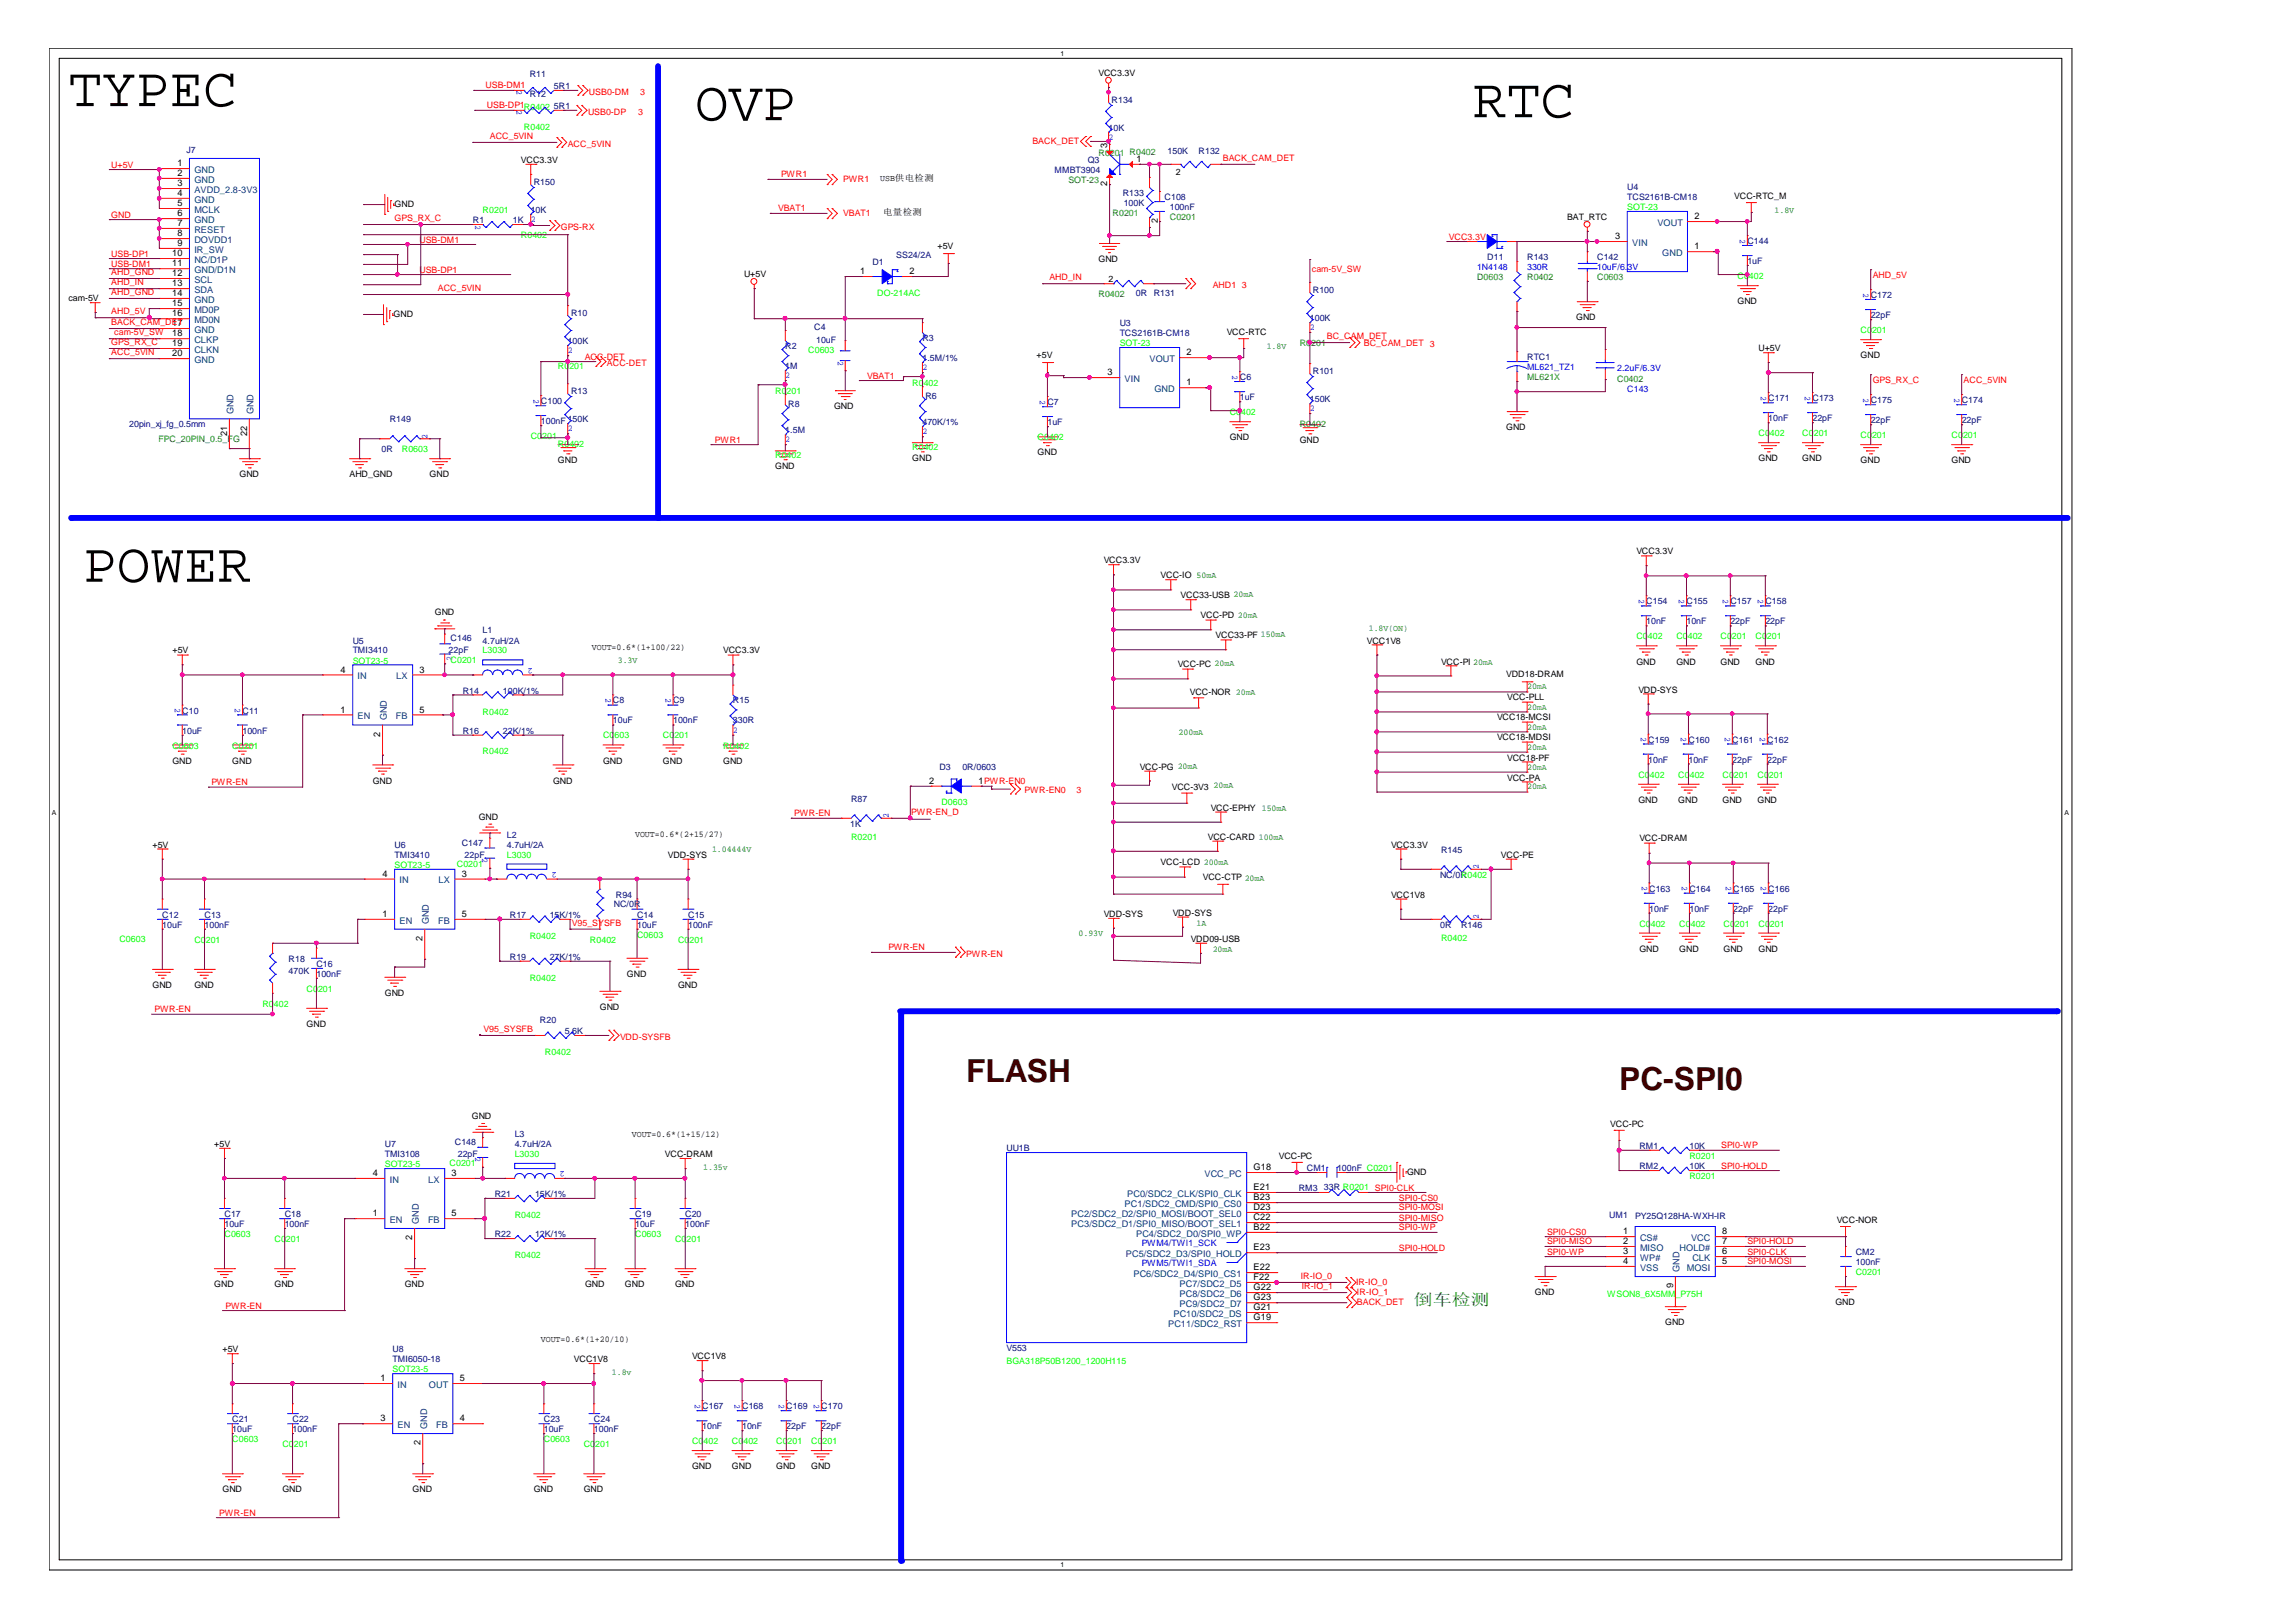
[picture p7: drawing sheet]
<svg xmlns="http://www.w3.org/2000/svg" width="297mm" height="210mm" viewBox="0 0 297 210" stroke-linecap="round" stroke-linejoin="round" font-family="sans-serif">
<defs><g id="words">
<g font-size="7.2">
<text x="8.8" y="13.7">TYPEC</text>
<text x="89.9" y="15.6">OVP</text>
<text x="190.6" y="15.2">RTC</text>
<text x="10.8" y="75.3">POWER</text>
</g>
<g font-size="4.1" fill="#400000">
<text x="125" y="140">FLASH</text>
<text x="209.5" y="141">PC-SPI0</text>
</g>
<text font-size="2" fill="#008000" x="182.9" y="168.8">倒车检测</text>
<g font-size="1.2">
<text x="22.9" y="21.5">1</text>
<text x="22.9" y="22.8">2</text>
<text x="143.3" y="19.1" transform="rotate(-90 143.3 19.1)">3</text>
<text x="147" y="21">1</text>
<text x="22.9" y="24.1">3</text>
<text x="22.9" y="25.4">4</text>
<text x="22.9" y="26.7">5</text>
<text x="22.9" y="28">6</text>
<text x="22.9" y="29.3">7</text>
<text x="143.3" y="24.1" transform="rotate(-90 143.3 24.1)">2</text>
<text x="219.2" y="28.4">2</text>
<text x="22.3" y="33.2">10</text>
<text x="22.3" y="34.5">11</text>
<text x="22.3" y="35.7">12</text>
<text x="22.9" y="30.6">8</text>
<text x="22.9" y="31.8">9</text>
<text x="111.3" y="35.5">1</text>
<text x="117.6" y="35.5">2</text>
<text x="209" y="31">3</text>
<text x="219.2" y="32.3">1</text>
<text x="22.3" y="37.1">13</text>
<text x="22.3" y="38.3">14</text>
<text x="22.3" y="39.6">15</text>
<text x="22.3" y="41">16</text>
<text x="22.3" y="42.2">17</text>
<text x="22.3" y="43.5">18</text>
<text x="22.3" y="44.8">19</text>
<text x="22.3" y="46.1">20</text>
<text x="153.5" y="46">2</text>
<text x="143.3" y="48.6">3</text>
<text x="153.5" y="49.9">1</text>
<text x="29.4" y="56.4" transform="rotate(-90 29.4 56.4)">21</text>
<text x="32" y="56.4" transform="rotate(-90 32 56.4)">22</text>
<text x="44.1" y="87.1">4</text>
<text x="54.3" y="87.1">3</text>
<text x="44.1" y="92.2">1</text>
<text x="49.2" y="95.3" transform="rotate(-90 49.2 95.3)">2</text>
<text x="54.3" y="92.2">5</text>
<text x="120.2" y="101.4">2</text>
<text x="126.6" y="101.4">1PWR-EN0</text>
<text x="49.5" y="113.5">4</text>
<text x="59.7" y="113.5">3</text>
<text x="49.5" y="118.7">1</text>
<text x="59.7" y="118.7">5</text>
<text x="54.7" y="121.8" transform="rotate(-90 54.7 121.8)">2</text>
<text x="48.2" y="152.2">4</text>
<text x="58.4" y="152.2">3</text>
<text x="162.2" y="154">E21</text>
<text x="162.2" y="155.3">B23</text>
<text x="162.2" y="151.4">G18</text>
<text x="48.2" y="157.4">1</text>
<text x="53.3" y="160.5" transform="rotate(-90 53.3 160.5)">2</text>
<text x="58.4" y="157.4">5</text>
<text x="162.2" y="156.6">D23</text>
<text x="162.2" y="157.9">C22</text>
<text x="162.2" y="161.8">E23</text>
<text x="162.2" y="159.2">B22</text>
<text x="210" y="159.7">1</text>
<text x="210" y="161">2</text>
<text x="222.8" y="161">7</text>
<text x="222.8" y="159.7">8</text>
<text x="162.2" y="164.4">E22</text>
<text x="162.2" y="165.7">F22</text>
<text x="162.2" y="167">G22</text>
<text x="210" y="162.3">3</text>
<text x="210" y="163.6">4</text>
<text x="216.5" y="166.7" transform="rotate(-90 216.5 166.7)">9</text>
<text x="222.8" y="163.6">5</text>
<text x="222.8" y="162.3">6</text>
<text x="162.2" y="168.3">G23</text>
<text x="162.2" y="169.6">G21</text>
<text x="162.2" y="170.9">G19</text>
<text x="49.2" y="178.7">1</text>
<text x="59.5" y="178.7">5</text>
<text x="49.2" y="184">3</text>
<text x="59.5" y="184">4</text>
<text x="54.4" y="187" transform="rotate(-90 54.4 187)">2</text>
</g>
<g font-size="1.2" fill="#004080">
<text x="25.1" y="22.4">GND</text>
<text x="25.1" y="23.6">GND</text>
<text x="25.1" y="24.9">AVDD_2.8-3V3</text>
<text x="25.1" y="26.2">GND</text>
<text x="25.1" y="27.5">MCLK</text>
<text x="25.1" y="28.8">GND</text>
<text x="214.4" y="29.2">VOUT</text>
<text x="25.1" y="30.1">RESET</text>
<text x="25.1" y="31.4">DOVDD1</text>
<text x="25.1" y="32.7">IR_SW</text>
<text x="25.1" y="34">NC/D1P</text>
<text x="25.1" y="35.3">GND/D1N</text>
<text x="211.2" y="31.8">VIN</text>
<text x="215.1" y="33.1">GND</text>
<text x="25.1" y="36.6">SCL</text>
<text x="25.1" y="37.9">SDA</text>
<text x="25.1" y="39.2">GND</text>
<text x="25.1" y="40.5">MD0P</text>
<text x="25.1" y="41.8">MD0N</text>
<text x="25.1" y="43.1">GND</text>
<text x="25.1" y="44.4">CLKP</text>
<text x="25.1" y="45.6">CLKN</text>
<text x="25.1" y="47">GND</text>
<text x="148.7" y="46.8">VOUT</text>
<text x="30.2" y="53.6" transform="rotate(-90 30.2 53.6)">GND</text>
<text x="32.8" y="53.6" transform="rotate(-90 32.8 53.6)">GND</text>
<text x="145.5" y="49.4">VIN</text>
<text x="149.4" y="50.7">GND</text>
<text x="46.3" y="87.9">IN</text>
<text x="51.3" y="87.9">LX</text>
<text x="46.3" y="93.1">EN</text>
<text x="50" y="93.2" transform="rotate(-90 50 93.2)">GND</text>
<text x="51.2" y="93.1">FB</text>
<text x="51.7" y="114.3">IN</text>
<text x="51.7" y="119.5">EN</text>
<text x="55.5" y="119.6" transform="rotate(-90 55.5 119.6)">GND</text>
<text x="56.7" y="119.5">FB</text>
<text x="56.7" y="114.3">LX</text>
<text x="50.4" y="153">IN</text>
<text x="55.4" y="153">LX</text>
<text x="145.8" y="154.9">PC0/SDC2_CLK/SPI0_CLK</text>
<text x="155.8" y="152.3">VCC_PC</text>
<text x="50.4" y="158.3">EN</text>
<text x="54.2" y="158.3" transform="rotate(-90 54.2 158.3)">GND</text>
<text x="55.4" y="158.3">FB</text>
<text x="138.6" y="157.5">PC2/SDC2_D2/SPI0_MOSI/BOOT_SEL0</text>
<text x="138.6" y="158.8">PC3/SDC2_D1/SPI0_MISO/BOOT_SEL1</text>
<text x="145.5" y="156.2">PC1/SDC2_CMD/SPI0_CS0</text>
<text x="147" y="160">PC4/SDC2_D0/SPI0_WP</text>
<text x="212.2" y="160.6">CS#</text>
<text x="212.2" y="161.9">MISO</text>
<text x="217.3" y="161.9">HOLD#</text>
<text x="218.8" y="160.6">VCC</text>
<text x="145.7" y="162.7">PC5/SDC2_D3/SPI0_HOLD</text>
<text x="146.6" y="165.2">PC6/SDC2_D4/SPI0_CS1</text>
<text x="152.6" y="166.5">PC7/SDC2_D5</text>
<text x="152.6" y="167.8">PC8/SDC2_D6</text>
<text x="212.2" y="163.2">WP#</text>
<text x="212.2" y="164.4">VSS</text>
<text x="217.3" y="164.6" transform="rotate(-90 217.3 164.6)">GND</text>
<text x="218.2" y="164.4">MOSI</text>
<text x="218.9" y="163.2">CLK</text>
<text x="151.1" y="171.7">PC11/SDC2_RST</text>
<text x="151.8" y="170.4">PC10/SDC2_DS</text>
<text x="152.6" y="169.1">PC9/SDC2_D7</text>
<text x="51.4" y="179.6">IN</text>
<text x="55.5" y="179.6">OUT</text>
<text x="51.4" y="184.8">EN</text>
<text x="55.2" y="184.9" transform="rotate(-90 55.2 184.9)">GND</text>
<text x="56.4" y="184.8">FB</text>
</g>
<g font-size="1.1" fill="#f00">
<text x="62.8" y="11.4">USB-DM1</text>
<text x="63" y="14">USB-DP1R0402</text>
<text x="63.4" y="18">ACC_5VIN</text>
<text x="76.1" y="14.9">USB0-DP</text>
<text x="76.2" y="12.3">USB0-DM</text>
<text x="82.5" y="14.9">3</text>
<text x="82.8" y="12.3">3</text>
<text x="14.4" y="21.7">U+5V</text>
<text x="73.4" y="19">ACC_5VIN</text>
<text x="101" y="23">PWR1</text>
<text x="109.1" y="23.6">PWR1</text>
<text x="133.6" y="18.6">BACK_DET</text>
<text x="158.2" y="20.8">BACK_CAM_DET</text>
<text x="14.4" y="28.2">GND</text>
<text x="51.1" y="28.6">GPS_RX_C</text>
<text x="72.6" y="29.8">GPS-RX</text>
<text x="100.7" y="27.4">VBAT1</text>
<text x="109.1" y="28">VBAT1</text>
<text x="14.4" y="33.2">USB-DP1</text>
<text x="14.4" y="34.5">USB-DM1</text>
<text x="14.4" y="35.6">AHD_GND</text>
<text x="54.3" y="31.4">USB-DM1</text>
<text x="54.3" y="35.3">USB-DP1</text>
<text x="169.7" y="35.2">cam-5V_SW</text>
<text x="187.5" y="31">VCC3.3V</text>
<text x="242.3" y="36">AHD_5V</text>
<text x="14.4" y="40.7">AHD_5V</text>
<text x="14.4" y="36.9">AHD_IN</text>
<text x="14.4" y="38.2">AHD_GND</text>
<text x="56.6" y="37.6">ACC_5VIN</text>
<text x="135.8" y="36.3">AHD_IN</text>
<text x="156.9" y="37.3">AHD1 3</text>
<text x="14.4" y="42.1">BACK_CAM_DET</text>
<text x="14.4" y="44.6">GPS_RX_C</text>
<text x="14.4" y="45.9">ACC_5VIN</text>
<text x="14.8" y="43.4">cam-5V_SW</text>
<text x="75.6" y="46.5">ACC-DET</text>
<text x="78.5" y="47.4">ACC-DET</text>
<text x="171.7" y="43.9">BC_CAM_DET</text>
<text x="176.4" y="44.8">BC_CAM_DET 3</text>
<text x="112.2" y="49">VBAT1</text>
<text x="242.3" y="49.6">GPS_RX_C</text>
<text x="254" y="49.6">ACC_5VIN</text>
<text x="92.5" y="57.3">PWR1</text>
<text x="27.3" y="101.6">PWR-EN</text>
<text x="102.7" y="105.6">PWR-EN</text>
<text x="117.9" y="105.4">PWR-EN_D</text>
<text x="132.5" y="102.6">PWR-EN0</text>
<text x="139.3" y="102.6">3</text>
<text x="74" y="119.8">V95_SYSFB</text>
<text x="114.9" y="123">PWR-EN</text>
<text x="125" y="123.8">PWR-EN</text>
<text x="20" y="131">PWR-EN</text>
<text x="62.6" y="133.5">V95_SYSFB</text>
<text x="80.2" y="134.5">VDD-SYSFB</text>
<text x="222.7" y="148.6">SPI0-WP</text>
<text x="181" y="155.4">SPI0-CS0</text>
<text x="222.7" y="151.2">SPI0-HOLD</text>
<text x="181" y="156.6">SPI0-MOSI</text>
<text x="181" y="158">SPI0-MISO</text>
<text x="181" y="159.2">SPI0-WP</text>
<text x="181" y="161.9">SPI0-HOLD</text>
<text x="200.2" y="159.8">SPI0-CS0</text>
<text x="200.2" y="161.1">SPI0-MISO</text>
<text x="226.1" y="161.1">SPI0-HOLD</text>
<text x="168.3" y="165.5">IR-IO_0</text>
<text x="168.4" y="166.8">IR-IO_1</text>
<text x="175.4" y="166.3">IR-IO_0</text>
<text x="175.6" y="167.6">IR-IO_1</text>
<text x="200.2" y="162.4">SPI0-WP</text>
<text x="226.1" y="163.6">SPI0-MOSI</text>
<text x="226.1" y="162.4">SPI0-CLK</text>
<text x="29.2" y="169.3">PWR-EN</text>
<text x="175.6" y="168.9">BACK_DET</text>
<text x="28.4" y="196.1">PWR-EN</text>
</g>
<g font-size="1.1" fill="#00f">
<text x="66.8" y="11.7" transform="rotate(90 66.8 11.7)">2</text>
<text x="66.8" y="14.3" transform="rotate(90 66.8 14.3)">2</text>
<text x="143.4" y="18.1">2</text>
<text x="61.5" y="29.1" transform="rotate(90 61.5 29.1)">2</text>
<text x="68.7" y="28.7">2</text>
<text x="191.1" y="34.9">1N4148</text>
<text x="197.6" y="34.9">330R</text>
<text x="206.6" y="34.9">10uF/6.</text>
<text x="210.6" y="34.9">3V</text>
<text x="225.1" y="30.9" transform="rotate(90 225.1 30.9)">2</text>
<text x="241" y="37.9" transform="rotate(90 241 37.9)">2</text>
<text x="73.4" y="45.7">2</text>
<text x="108.4" y="46.7" transform="rotate(90 108.4 46.7)">2</text>
<text x="119.3" y="47.9">2</text>
<text x="169.5" y="42.7">2</text>
<text x="197.6" y="47.9">ML621_TZ1</text>
<text x="69" y="51.6" transform="rotate(90 69 51.6)">2</text>
<text x="101.6" y="49">2</text>
<text x="134.5" y="51.7" transform="rotate(90 134.5 51.7)">2</text>
<text x="159.4" y="48.5" transform="rotate(90 159.4 48.5)">2</text>
<text x="169.5" y="53.2">2</text>
<text x="209.2" y="48">2.2uF/6.3V</text>
<text x="210.5" y="50.8">C143</text>
<text x="227.8" y="51.2" transform="rotate(90 227.8 51.2)">2</text>
<text x="233.5" y="51.2" transform="rotate(90 233.5 51.2)">2</text>
<text x="241" y="51.4" transform="rotate(90 241 51.4)">2</text>
<text x="252.8" y="51.4" transform="rotate(90 252.8 51.4)">2</text>
<text x="55.3" y="56.8" transform="rotate(-90 55.3 56.8)">2</text>
<text x="73.4" y="55.8">2</text>
<text x="101.6" y="57.2">2</text>
<text x="119.3" y="56.2">2</text>
<text x="212" y="77.5" transform="rotate(90 212 77.5)">2</text>
<text x="217.2" y="77.5" transform="rotate(90 217.2 77.5)">2</text>
<text x="222.9" y="77.5" transform="rotate(90 222.9 77.5)">2</text>
<text x="227.4" y="77.5" transform="rotate(90 227.4 77.5)">2</text>
<text x="58.5" y="85.5" transform="rotate(-90 58.5 85.5)">2</text>
<text x="68.9" y="86.4" transform="rotate(-180 68.9 86.4)">2</text>
<text x="22.6" y="91.6" transform="rotate(90 22.6 91.6)">2</text>
<text x="30.4" y="91.6" transform="rotate(90 30.4 91.6)">2</text>
<text x="78.3" y="90.3" transform="rotate(90 78.3 90.3)">2</text>
<text x="86.1" y="90.3" transform="rotate(90 86.1 90.3)">2</text>
<text x="94.8" y="94.8">2</text>
<text x="212.3" y="95.4" transform="rotate(90 212.3 95.4)">2</text>
<text x="217.5" y="95.4" transform="rotate(90 217.5 95.4)">2</text>
<text x="223.1" y="95.4" transform="rotate(90 223.1 95.4)">2</text>
<text x="227.7" y="95.4" transform="rotate(90 227.7 95.4)">2</text>
<text x="115" y="105.9" transform="rotate(-90 115 105.9)">2</text>
<text x="62.4" y="111.1" transform="rotate(90 62.4 111.1)">2</text>
<text x="72.1" y="112.8" transform="rotate(-180 72.1 112.8)">2</text>
<text x="191.3" y="112.5" transform="rotate(-90 191.3 112.5)">2</text>
<text x="191.3" y="119" transform="rotate(-90 191.3 119)">2</text>
<text x="212.4" y="114.7" transform="rotate(90 212.4 114.7)">2</text>
<text x="217.6" y="114.7" transform="rotate(90 217.6 114.7)">2</text>
<text x="223.3" y="114.7" transform="rotate(90 223.3 114.7)">2</text>
<text x="227.8" y="114.7" transform="rotate(90 227.8 114.7)">2</text>
<text x="61.5" y="149.8" transform="rotate(90 61.5 149.8)">2</text>
<text x="73.1" y="151.6" transform="rotate(-180 73.1 151.6)">2</text>
<text x="147.7" y="161.3">PWM4/TWI1_SCK</text>
<text x="147.7" y="163.8">PWM5/TWI1_SDA</text>
<text x="89.9" y="181.7" transform="rotate(90 89.9 181.7)">2</text>
<text x="95" y="181.7" transform="rotate(90 95 181.7)">2</text>
<text x="100.8" y="181.7" transform="rotate(90 100.8 181.7)">2</text>
<text x="105.3" y="181.7" transform="rotate(90 105.3 181.7)">2</text>
</g>
<g font-size="1.1" fill="#000080">
<text x="68.5" y="10">R11</text>
<text x="71.7" y="11.5">5R1</text>
<text x="68.5" y="12.5">R12</text>
<text x="71.7" y="14.1">5R1</text>
<text x="143.4" y="16.9">10K</text>
<text x="143.8" y="13.3">R134</text>
<text x="24.1" y="19.8">J7</text>
<text x="69" y="23.9">R150</text>
<text x="136.4" y="22.4">MMBT3904</text>
<text x="140.7" y="21.1">Q3</text>
<text x="151" y="19.9">150K</text>
<text x="155.1" y="19.9">R132</text>
<text x="61.2" y="28.8">R1</text>
<text x="66.3" y="28.8">1K</text>
<text x="68.7" y="27.6">10K</text>
<text x="145.2" y="25.4">R133</text>
<text x="145.4" y="26.6">100K</text>
<text x="150.7" y="25.9">C108</text>
<text x="151.3" y="27.2">100nF</text>
<text x="210.5" y="24.6">U4</text>
<text x="210.5" y="25.9">TCS2161B-CM18</text>
<text x="112.9" y="34.3">D1</text>
<text x="116" y="33.4">SS24/2A</text>
<text x="192.4" y="33.7">D11</text>
<text x="197.6" y="33.7">R143</text>
<text x="206.6" y="33.7">C142</text>
<text x="226.1" y="31.6">C144</text>
<text x="226.1" y="34.2">1uF</text>
<text x="73.9" y="40.9">R10</text>
<text x="146.9" y="38.3">0R</text>
<text x="149.3" y="38.3">R131</text>
<text x="169.5" y="41.5">100K</text>
<text x="169.8" y="37.9">R100</text>
<text x="242" y="38.6">C172</text>
<text x="242" y="41.2">22pF</text>
<text x="73.4" y="44.5">100K</text>
<text x="101.6" y="45.2">R2</text>
<text x="101.6" y="47.8">1M</text>
<text x="105.3" y="42.7">C4</text>
<text x="105.6" y="44.4">10uF</text>
<text x="119.3" y="44.1">R3</text>
<text x="119.3" y="46.8">1.5M/1%</text>
<text x="144.9" y="42.2">U3</text>
<text x="144.9" y="43.5">TCS2161B-CM18</text>
<text x="197.6" y="46.6">RTC1</text>
<text x="70" y="52.3">C100</text>
<text x="73.9" y="51">R13</text>
<text x="102" y="52.7">R8</text>
<text x="119.7" y="51.7">R6</text>
<text x="135.5" y="52.4">C7</text>
<text x="160.4" y="49.2">C6</text>
<text x="160.4" y="51.8">1uF</text>
<text x="169.5" y="52">150K</text>
<text x="169.8" y="48.4">R101</text>
<text x="228.8" y="51.9">C171</text>
<text x="234.5" y="51.9">C173</text>
<text x="242" y="52.2">C175</text>
<text x="253.8" y="52.2">C174</text>
<text x="16.7" y="55.3">20pin_xj_fg_0.5mm</text>
<text x="49.4" y="58.5">0R</text>
<text x="50.4" y="54.6">R149</text>
<text x="70" y="54.9">100nF 150K</text>
<text x="101.6" y="56.1">1.5M</text>
<text x="119.3" y="55">470K/1%</text>
<text x="135.5" y="55">1uF</text>
<text x="228.8" y="54.5">10nF</text>
<text x="234.5" y="54.5">22pF</text>
<text x="242" y="54.8">22pF</text>
<text x="253.8" y="54.8">22pF</text>
<text x="45.6" y="83.3">U5</text>
<text x="58.3" y="83">C146</text>
<text x="62.4" y="82">L1</text>
<text x="62.4" y="83.3">4.7uH/2A</text>
<text x="213" y="78.2">C154</text>
<text x="213" y="80.8">10nF</text>
<text x="218.2" y="78.2">C155</text>
<text x="218.2" y="80.8">10nF</text>
<text x="223.9" y="78.2">C157</text>
<text x="223.9" y="80.8">22pF</text>
<text x="228.4" y="78.2">C158</text>
<text x="228.4" y="80.8">22pF</text>
<text x="45.6" y="84.6">TMI3410</text>
<text x="58" y="84.6">22pF</text>
<text x="59.9" y="89.8">R14</text>
<text x="65.1" y="89.8">100K/1%</text>
<text x="23.6" y="92.3">C10</text>
<text x="23.6" y="94.9">10uF</text>
<text x="31.4" y="92.3">C11</text>
<text x="31.4" y="94.9">100nF</text>
<text x="59.9" y="94.9">R16</text>
<text x="65.1" y="94.9">22K/1%</text>
<text x="79.3" y="91">C8</text>
<text x="79.3" y="93.6">10uF</text>
<text x="87.1" y="91">C9</text>
<text x="87.1" y="93.6">100nF</text>
<text x="94.8" y="91">R15</text>
<text x="94.8" y="93.6">330R</text>
<text x="121.5" y="99.6">D3</text>
<text x="124.5" y="99.6">0R/0603</text>
<text x="213.2" y="96.1">C159</text>
<text x="213.2" y="98.7">10nF</text>
<text x="218.4" y="96.1">C160</text>
<text x="218.4" y="98.7">10nF</text>
<text x="224.1" y="96.1">C161</text>
<text x="224.1" y="98.7">22pF</text>
<text x="228.6" y="96.1">C162</text>
<text x="228.6" y="98.7">22pF</text>
<text x="110" y="107">1K</text>
<text x="110.1" y="103.7">R87</text>
<text x="51.1" y="109.7">U6</text>
<text x="51.1" y="111">TMI3410</text>
<text x="59.7" y="109.4">C147</text>
<text x="60.1" y="111">22pF</text>
<text x="65.6" y="108.4">L2</text>
<text x="65.6" y="109.7">4.7uH/2A</text>
<text x="186.3" y="113.6">NC/0R</text>
<text x="186.4" y="110.3">R145</text>
<text x="21" y="118.8">C12</text>
<text x="26.5" y="118.8">C13</text>
<text x="66" y="118.8">R17</text>
<text x="71.1" y="118.8">15K/1%</text>
<text x="79.4" y="117.3">NC/0R</text>
<text x="79.7" y="116.2">R94</text>
<text x="82.4" y="118.8">C14</text>
<text x="89" y="118.8">C15</text>
<text x="213.4" y="115.4">C163</text>
<text x="213.4" y="118">10nF</text>
<text x="218.6" y="115.4">C164</text>
<text x="218.6" y="118">10nF</text>
<text x="224.2" y="115.4">C165</text>
<text x="224.2" y="118">22pF</text>
<text x="228.8" y="115.4">C166</text>
<text x="228.8" y="118">22pF</text>
<text x="21" y="120.1">10uF</text>
<text x="26.5" y="120.1">100nF</text>
<text x="37.3" y="126">470K</text>
<text x="37.3" y="124.5">R18</text>
<text x="40.9" y="125.1">C16</text>
<text x="66" y="124.2">R19</text>
<text x="71.1" y="124.2">27K/1%</text>
<text x="82.4" y="120.1">10uF</text>
<text x="89" y="120.1">100nF</text>
<text x="186.3" y="120.1">0R</text>
<text x="189" y="120.1">R146</text>
<text x="40.9" y="126.4">100nF</text>
<text x="69.8" y="132.3">R20</text>
<text x="73.1" y="133.8">5.6K</text>
<text x="49.8" y="148.4">U7</text>
<text x="49.8" y="149.7">TMI3108</text>
<text x="58.8" y="148.2">C148</text>
<text x="59.2" y="149.7">22pF</text>
<text x="66.6" y="147.1">L3</text>
<text x="66.6" y="148.4">4.7uH/2A</text>
<text x="130.2" y="148.9">UU1B</text>
<text x="212.1" y="148.7">RM1</text>
<text x="218.6" y="148.7">10K</text>
<text x="64" y="154.9">R21</text>
<text x="69.2" y="154.9">15K/1%</text>
<text x="168" y="154.1">RM3</text>
<text x="169.1" y="151.5">CM1</text>
<text x="171.3" y="154">33R R0201 SPI0-CLK</text>
<text x="173" y="151.5">100nF C0201</text>
<text x="212.1" y="151.3">RM2</text>
<text x="218.6" y="151.3">10K</text>
<text x="29" y="157.5">C17</text>
<text x="29" y="158.8">10uF</text>
<text x="36.8" y="157.5">C18</text>
<text x="36.8" y="158.8">100nF</text>
<text x="64" y="160.1">R22</text>
<text x="69.2" y="160.1">12K/1%</text>
<text x="82.2" y="157.5">C19</text>
<text x="82.2" y="158.8">10uF</text>
<text x="88.6" y="157.5">C20</text>
<text x="88.6" y="158.8">100nF</text>
<text x="208.2" y="157.6">UM1</text>
<text x="211.5" y="157.7">PY25Q128HA-WXH-IR</text>
<text x="240.1" y="162.4">CM2</text>
<text x="240.1" y="163.7">100nF</text>
<text x="50.8" y="175">U8</text>
<text x="50.8" y="176.3">TMI6050-18</text>
<text x="130.2" y="174.9">V553</text>
<text x="30.1" y="184">C21</text>
<text x="30.1" y="185.3">10uF</text>
<text x="37.8" y="184">C22</text>
<text x="37.8" y="185.3">100nF</text>
<text x="70.4" y="184">C23</text>
<text x="70.4" y="185.3">10uF</text>
<text x="76.8" y="184">C24</text>
<text x="76.8" y="185.3">100nF</text>
<text x="90.8" y="182.3">C167</text>
<text x="90.8" y="185">10nF</text>
<text x="96" y="182.3">C168</text>
<text x="96" y="185">10nF</text>
<text x="101.7" y="182.3">C169</text>
<text x="101.7" y="185">22pF</text>
<text x="106.3" y="182.3">C170</text>
<text x="106.3" y="185">22pF</text>
</g>
<g font-size="1.1">
<text x="142.1" y="9.8">VCC3.3V</text>
<text x="67.4" y="21.1">VCC3.3V</text>
<text x="113.9" y="23.4">USB供电检测</text>
<text x="152.1" y="22.6">2</text>
<text x="51.1" y="26.8">GND</text>
<text x="114.3" y="27.8">电量检测</text>
<text x="149.8" y="28.8" transform="rotate(-90 149.8 28.8)">2</text>
<text x="202.7" y="28.5">BAT_RTC</text>
<text x="224.4" y="25.8">VCC-RTC_M</text>
<text x="96.3" y="35.9">U+5V</text>
<text x="121.3" y="32.2">+5V</text>
<text x="142.1" y="33.9">GND</text>
<text x="8.8" y="39">cam-5V</text>
<text x="50.9" y="41">GND</text>
<text x="143.4" y="36.5">2</text>
<text x="203.9" y="41.4">GND</text>
<text x="224.8" y="39.3">GND</text>
<text x="134.1" y="46.3">+5V</text>
<text x="158.7" y="43.4">VCC-RTC</text>
<text x="227.5" y="45.4">U+5V</text>
<text x="240.7" y="46.3">GND</text>
<text x="107.9" y="53">GND</text>
<text x="72.2" y="60">GND</text>
<text x="118" y="59.7">GND</text>
<text x="134.2" y="58.9">GND</text>
<text x="159.1" y="57">GND</text>
<text x="168.1" y="57.4">GND</text>
<text x="194.9" y="55.7">GND</text>
<text x="227.5" y="59.7">GND</text>
<text x="233.2" y="59.7">GND</text>
<text x="240.7" y="60">GND</text>
<text x="252.5" y="60">GND</text>
<text x="31" y="61.8">GND</text>
<text x="45.2" y="61.8">AHD_GND</text>
<text x="55.6" y="61.8">GND</text>
<text x="100.3" y="60.7">GND</text>
<text x="211.7" y="71.7">VCC3.3V</text>
<text x="142.8" y="72.9">VCC3.3V</text>
<text x="150.2" y="74.9">VCC-IO 50mA</text>
<text x="152.7" y="77.4">VCC33-USB 20mA</text>
<text x="56.3" y="79.6">GND</text>
<text x="155.3" y="80">VCC-PD 20mA</text>
<text x="157.3" y="82.6">VCC33-PF 150mA</text>
<text x="176.8" y="83.3">VCC1V8</text>
<text x="22.3" y="84.6">+5V</text>
<text x="76.6" y="84.2">VOUT=0.6*(1+100/22)</text>
<text x="93.6" y="84.6">VCC3.3V</text>
<text x="152.4" y="86.4">VCC-PC 20mA</text>
<text x="153.9" y="89.9">VCC-NOR 20mA</text>
<text x="186.4" y="86">VCC-PI 20mA</text>
<text x="194.9" y="87.6">VDD18-DRAM</text>
<text x="211.7" y="86">GND</text>
<text x="212" y="89.6">VDD-SYS</text>
<text x="216.9" y="86">GND</text>
<text x="222.6" y="86">GND</text>
<text x="227.1" y="86">GND</text>
<text x="193.7" y="93.2">VCC18-MCSI</text>
<text x="193.7" y="95.8">VCC18-MDSI</text>
<text x="195" y="90.6">VCC-PLL</text>
<text x="22.3" y="98.8">GND</text>
<text x="30.1" y="98.8">GND</text>
<text x="48.2" y="101.4">GND</text>
<text x="71.5" y="101.4">GND</text>
<text x="78" y="98.8">GND</text>
<text x="85.8" y="98.8">GND</text>
<text x="93.6" y="98.8">GND</text>
<text x="147.4" y="99.6">VCC-PG 20mA</text>
<text x="195" y="101">VCC-PA</text>
<text x="195" y="98.4">VCC18-PF</text>
<text x="61.9" y="106.1">GND</text>
<text x="151.6" y="102.3">VCC-3V3</text>
<text x="156.6" y="104.9">VCC-EPHY 150mA</text>
<text x="212" y="103.9">GND</text>
<text x="217.1" y="103.9">GND</text>
<text x="222.8" y="103.9">GND</text>
<text x="227.4" y="103.9">GND</text>
<text x="19.7" y="109.7">+5V</text>
<text x="82.2" y="108.3">VOUT=0.6*(2+15/27)</text>
<text x="86.4" y="111">VDD-SYS</text>
<text x="150.2" y="111.9">VCC-LCD 200mA</text>
<text x="155.6" y="113.8">VCC-CTP 20mA</text>
<text x="156.3" y="108.6">VCC-CARD 100mA</text>
<text x="180" y="109.7">VCC3.3V</text>
<text x="194.2" y="111">VCC-PE</text>
<text x="212.1" y="108.9">VCC-DRAM</text>
<text x="142.8" y="118.6">VDD-SYS</text>
<text x="151.7" y="118.5">VDD-SYS</text>
<text x="180" y="116.2">VCC1V8</text>
<text x="154.1" y="121.8">VDD09-USB</text>
<text x="212.1" y="123.2">GND</text>
<text x="217.3" y="123.2">GND</text>
<text x="223" y="123.2">GND</text>
<text x="227.5" y="123.2">GND</text>
<text x="19.7" y="127.8">GND</text>
<text x="25.1" y="127.8">GND</text>
<text x="49.8" y="128.9">GND</text>
<text x="77.6" y="130.7">GND</text>
<text x="81.1" y="126.4">GND</text>
<text x="87.7" y="127.8">GND</text>
<text x="39.7" y="132.9">GND</text>
<text x="27.7" y="148.4">+5V</text>
<text x="61" y="144.8">GND</text>
<text x="81.7" y="147.1">VOUT=0.6*(1+15/12)</text>
<text x="86" y="149.7">VCC-DRAM</text>
<text x="165.4" y="150">VCC-PC</text>
<text x="208.3" y="145.9">VCC-PC</text>
<text x="182" y="152">GND</text>
<text x="237.6" y="158.3">VCC-NOR</text>
<text x="27.7" y="166.6">GND</text>
<text x="35.5" y="166.6">GND</text>
<text x="52.4" y="166.6">GND</text>
<text x="75.7" y="166.6">GND</text>
<text x="80.9" y="166.6">GND</text>
<text x="87.3" y="166.6">GND</text>
<text x="198.6" y="167.6">GND</text>
<text x="70" y="173.7">VOUT=0.6*(1+20/10)</text>
<text x="215.4" y="171.5">GND</text>
<text x="237.4" y="168.9">GND</text>
<text x="28.8" y="175">+5V</text>
<text x="74.3" y="176.3">VCC1V8</text>
<text x="89.5" y="175.9">VCC1V8</text>
<text x="89.5" y="190.1">GND</text>
<text x="94.7" y="190.1">GND</text>
<text x="100.4" y="190.1">GND</text>
<text x="104.9" y="190.1">GND</text>
<text x="28.8" y="193.1">GND</text>
<text x="36.5" y="193.1">GND</text>
<text x="53.4" y="193.1">GND</text>
<text x="69" y="193.1">GND</text>
<text x="75.5" y="193.1">GND</text>
</g>
<g font-size="1.1" fill="#0f0">
<text x="67.8" y="16.8">R0402</text>
<text x="62.4" y="27.6">R0201</text>
<text x="210.5" y="27.2">SOT-23</text>
<text x="67.4" y="30.8">R0402</text>
<text x="113.5" y="38.3">DO-214AC</text>
<text x="224.8" y="36.1">C0402</text>
<text x="72.2" y="47.8">R0201</text>
<text x="104.6" y="45.7">C0603</text>
<text x="144.9" y="44.8">SOT-23</text>
<text x="240.7" y="43.1">C0201</text>
<text x="100.3" y="51">R0201</text>
<text x="118" y="50">R0402</text>
<text x="159.1" y="53.7">C0402</text>
<text x="52" y="58.5">R0603</text>
<text x="68.7" y="56.8">C0201</text>
<text x="72.2" y="57.9">R0402</text>
<text x="100.3" y="59.3">R0402</text>
<text x="118" y="58.3">R0402</text>
<text x="134.2" y="57">C0402</text>
<text x="227.5" y="56.4">C0402</text>
<text x="233.2" y="56.4">C0201</text>
<text x="240.7" y="56.7">C0201</text>
<text x="252.5" y="56.7">C0201</text>
<text x="211.7" y="82.7">C0402</text>
<text x="216.9" y="82.7">C0402</text>
<text x="222.6" y="82.7">C0201</text>
<text x="227.1" y="82.7">C0201</text>
<text x="45.6" y="85.9">SOT23-5</text>
<text x="58.3" y="85.7">C0201</text>
<text x="62.4" y="84.6">L3030</text>
<text x="62.4" y="92.5">R0402</text>
<text x="78" y="95.6">C0603</text>
<text x="85.8" y="95.6">C0201</text>
<text x="22.3" y="96.9">C0603</text>
<text x="30.1" y="96.9">C0201</text>
<text x="62.4" y="97.6">R0402</text>
<text x="93.6" y="96.9">R0402</text>
<text x="212" y="100.6">C0402</text>
<text x="217.1" y="100.6">C0402</text>
<text x="222.8" y="100.6">C0201</text>
<text x="227.4" y="100.6">C0201</text>
<text x="121.8" y="104.2">D0603</text>
<text x="51.1" y="112.3">SOT23-5</text>
<text x="59.1" y="112.2">C0201</text>
<text x="65.6" y="111">L3030</text>
<text x="110.1" y="108.6">R0201</text>
<text x="189" y="113.6">R0402</text>
<text x="212.1" y="119.9">C0402</text>
<text x="217.3" y="119.9">C0402</text>
<text x="223" y="119.9">C0201</text>
<text x="227.5" y="119.9">C0201</text>
<text x="15.5" y="121.8">C0603</text>
<text x="25.1" y="122">C0201</text>
<text x="68.5" y="121.5">R0402</text>
<text x="76.3" y="122">R0402</text>
<text x="82.4" y="121.3">C0603</text>
<text x="87.7" y="122">C0201</text>
<text x="186.4" y="121.7">R0402</text>
<text x="34" y="130.3">R0402</text>
<text x="39.7" y="128.3">C0201</text>
<text x="68.5" y="126.9">R0402</text>
<text x="70.5" y="136.5">R0402</text>
<text x="66.6" y="149.7">L3030</text>
<text x="218.6" y="150">R0201</text>
<text x="49.8" y="151">SOT23-5</text>
<text x="58.2" y="150.9">C0201</text>
<text x="218.6" y="152.6">R0201</text>
<text x="29" y="160.1">C0603</text>
<text x="35.5" y="160.7">C0201</text>
<text x="66.6" y="157.6">R0402</text>
<text x="82.2" y="160.1">C0603</text>
<text x="87.3" y="160.7">C0201</text>
<text x="66.6" y="162.8">R0402</text>
<text x="207.9" y="167.9">WSON8_6X5MM</text>
<text x="216.8" y="167.9">_P75H</text>
<text x="240.1" y="165">C0201</text>
<text x="50.8" y="177.6">SOT23-5</text>
<text x="130.2" y="176.5">BGA318P50B1200_1200H115</text>
<text x="30.1" y="186.6">C0603</text>
<text x="36.5" y="187.3">C0201</text>
<text x="70.4" y="186.6">C0603</text>
<text x="75.5" y="187.3">C0201</text>
<text x="89.5" y="186.9">C0402</text>
<text x="94.7" y="186.9">C0402</text>
<text x="100.4" y="186.9">C0201</text>
<text x="104.9" y="186.9">C0201</text>
</g>
<g font-size="1.1" fill="#008000">
<text x="138.2" y="23.7">SOT-23</text>
<text x="142.1" y="20.2">R0201 R0402</text>
<text x="143.9" y="28">R0201</text>
<text x="151.3" y="28.5">C0201</text>
<text x="229.6" y="27.6">1.8V</text>
<text x="142.1" y="38.5">R0402</text>
<text x="191.1" y="36.3">D0603</text>
<text x="197.6" y="36.3">R0402</text>
<text x="206.6" y="36.3">C0603</text>
<text x="163.9" y="45.2">1.8V</text>
<text x="168.1" y="44.8">R0201</text>
<text x="197.6" y="49.2">ML621X</text>
<text x="209.2" y="49.5">C0402</text>
<text x="20.5" y="57.2">FPC_20PIN_0.5_FG</text>
<text x="168.1" y="55.3">R0402</text>
<text x="177.1" y="81.7">1.8V(ON)</text>
<text x="79.9" y="85.7">3.3V</text>
<text x="197.6" y="89.2">20mA</text>
<text x="152.5" y="95.2">200mA</text>
<text x="197.6" y="91.8">20mA</text>
<text x="197.6" y="94.4">20mA</text>
<text x="197.6" y="97">20mA</text>
<text x="197.6" y="99.6">20mA</text>
<text x="157" y="102">20mA</text>
<text x="197.6" y="102.2">20mA</text>
<text x="92.1" y="110.2">1.04444V</text>
<text x="154.8" y="119.8">1A</text>
<text x="139.5" y="121.1">0.93V</text>
<text x="156.9" y="123.2">20mA</text>
<text x="91" y="151.4">1.35v</text>
<text x="79.2" y="177.9">1.8v</text>
</g>
<g font-size=".9">
<text x="137.2" y="7.2">1</text>
<text x="6.7" y="105.5">A</text>
<text x="267.1" y="105.5">A</text>
<text x="137.2" y="202.8">1</text>
</g>
</g></defs>
<path d="M6.3 6.2h261.8v197h-261.8zM7.7 7.5h259v194.4h-259z" fill="none" stroke="#000" stroke-width=".13"/>
<g fill="#fff">
<path d="M137.2 6.4h.5v1h-.5z"/>
<path d="M137.2 202h.5v1h-.5z"/>
<path d="M6.7 104.7h.5v1h-.5z"/>
<path d="M267.1 104.7h.5v1h-.5z"/>
</g>
<path d="M9.2 67h258.3" fill="none" stroke="#00f" stroke-width=".76"/>
<circle cx="9.2" cy="67" r=".38" fill="#00f"/>
<path d="M85.1 8.6v58.4" fill="none" stroke="#00f" stroke-width=".76"/>
<circle cx="85.1" cy="67" r=".38" fill="#00f"/>
<path d="M116.6 131v71" fill="none" stroke="#00f" stroke-width=".76"/>
<circle cx="116.6" cy="202" r=".38" fill="#00f"/>
<path d="M116.5 130.9h149.6" fill="none" stroke="#00f" stroke-width=".76"/>
<circle cx="266.1" cy="130.9" r=".38" fill="#00f"/>
<g fill="none" stroke="#f00" stroke-width=".13">
<path d="M66.5 11.7h.1M66.5 14.3h.1M66.5 11.7h1.3M66.5 14.3h1.3M71.7 11.7h1.2M71.7 14.3h1.2M72.1 17.8h.1M72.1 19.1h.1M72.1 17.8l.6 .6-.6 .7M72.7 17.8h.1M72.7 19.1h.1M72.7 17.8l.6 .6-.6 .7"/>
<path d="M72.9 11.7h.1M72.9 14.3h.1M74.6 13.6h.1M74.6 14.9h.1M74.6 13.6l.7 .7-.7 .6M74.8 11.1h.1M74.8 12.3h.1M74.8 11.1l.6 .6-.6 .6M75.3 13.6h.1M75.3 14.9h.1M75.3 13.6l.6 .7-.6 .6M75.4 11.1h.1"/>
<path d="M75.4 12.3h.1M75.4 11.1l.7 .6-.7 .6M140.5 18.9h.1M140.5 17.7h.1M140.5 17.7l-.7 .6 .7 .6M141.1 18.9h.1M141.1 17.7h.1M141.1 17.7l-.6 .6 .6 .6M143.4 11.3h.1M143.4 12h.1M143.4 18.4h.1M143.4 10.8v.5"/>
<path d="M143.4 12v1.3M143.4 17.1v1.3M143.6 18.7h.1M143.6 18.7v1.3M11.7 39.2h.1M11.7 39.2h1.3M12.3 39.2v1.2M20.6 21.8h.1M20.6 23.1h.1M20.6 24.4h.1M20.6 25.7h.1M20.6 27h.1"/>
<path d="M20.6 28.3h.1M20.6 29.6h.1M20.6 30.9h.1M20.6 32.1h.1M20.6 33.5h.1M20.6 34.8h.1M20.6 36h.1M20.6 37.4h.1M20.6 38.6h.1M20.6 39.9h.1M20.6 37.4h3.9M20.6 21.8h3.9"/>
<path d="M20.6 23.1h3.9M20.6 24.4h3.9M20.6 25.7h3.9M20.6 27h3.9M20.6 28.3h3.9M20.6 29.6h3.9M20.6 30.9h3.9M20.6 32.1h3.9M20.6 33.5h3.9M20.6 34.8h3.9M20.6 36h3.9M20.6 38.6h3.9"/>
<path d="M20.6 39.9h3.9M49.6 39.4v2.6M49.8 27.7h.1M49.8 25.2v2.5M50 39.8v1.8M50.2 27.4h.1M50.2 25.5v1.9M50.5 26h.1M50.5 26v1M50.9 26.6h.1M50.9 26.3v.3M61.2 29.1h.1"/>
<path d="M61.2 29.1h1.2M66.3 29.1h1.3M67.6 29.1h.1M68 21.3h1.3M68.7 22.6h.1M68.7 29.1h.1M68.7 21.3v2.6M68.7 27.7v1.4M69.3 21.3h.1M71.1 28.5h.1M71.1 29.8h.1M71.1 28.5l.7 .7-.7 .6"/>
<path d="M71.8 28.5h.1M71.8 29.8h.1M71.8 28.5l.6 .7-.6 .6M73.4 39.6h.1M73.4 39.6v1.2M97.6 37.4h.1M97.6 36.8v.6M107 22.6h.1M107 23.9h.1M107 27h.1M107 28.3h.1M107 22.6l.7 .6-.7 .7"/>
<path d="M107 27l.7 .6-.7 .7M107.7 22.6h.1M107.7 23.9h.1M107.7 27h.1M107.7 28.3h.1M107.7 22.6l.6 .6-.6 .7M107.7 27l.6 .6-.6 .7M111.5 35.8h.1M111.5 35.8h1.4M116.8 35.8h1.2M118 35.8h.1M122 32.8h1.4"/>
<path d="M122.7 34.1h.1M122.7 32.8v1.3M123.4 32.8h.1M142.2 31.5h.1M142.2 31.5h2.7M142.7 31.9h.1M142.7 31.9h1.7M142.8 36.7h.1M142.8 36.7h1.3M143 32.3h1.1M143.4 32.7h.1M143.4 32.7h.3"/>
<path d="M143.6 23.9h.1M143.6 22.6v1.3M144.1 32.3h.1M146.1 21.3h1.3M147.4 21.3h.1M148 36.7h1.3M148.7 23h.1M148.7 29.4h.1M148.7 23v1.3M148.7 28.2v1.2M149.3 36.7h.1M150 24.8h.1"/>
<path d="M150 28.7h.1M150 24.8v1.3M150 27.4v1.3M151.5 21.3h.1M151.5 21.3h1.2M153.4 37.4h.1M153.4 36h.1M153.4 36l.7 .7-.7 .7M154.1 37.4h.1M154.1 36h.1M154.1 36l.6 .7-.6 .7M156.6 21.3h1.3"/>
<path d="M157.9 21.3h.1M169.5 36.5h.1M169.5 36.5v1.4M189.8 31.3h.1M189.8 31.3h1.3M195 31.3h1.3M196.3 31.3h.1M196.3 33.8h.1M196.3 33.8v1.4M196.3 39v1.3M204 39h2.6M204.4 39.4h1.8"/>
<path d="M204.8 39.8h.1M204.8 39.8h1.1M205.4 29.9h.1M205.4 32.6h.1M205.4 36.4h.1M205.4 29.4v.5M205.4 32.6v1.2M205.4 35.2v1.2M206.2 39.4h.1M206.6 39h.1M206.6 31.3h.1M206.6 31.3h3.9"/>
<path d="M218.3 32.6h3.9M218.3 28.7h3.9M222.2 32.6h.1M222.2 28.7h.1M224.8 37h2.6M225.2 37.4h1.8M225.6 37.7h.1M225.6 37.7h1M225.9 26.2h.1M225.9 26.2h1.3M225.9 38.1h.3M226.1 34.3h.1"/>
<path d="M226.1 30.5h.1M226.1 30.5v1.3M226.1 33.1v1.2M226.2 38.1h.1M226.6 27.5h.1M226.6 26.2v1.3M227 37.4h.1M227.4 37h.1M242 37.5h.1M242 37.5v1.2M12.3 40.4h.1M20.6 41.2h.1"/>
<path d="M20.6 42.5h.1M20.6 43.8h.1M20.6 45.1h.1M20.6 46.4h.1M20.6 43.8h3.9M20.6 45.1h3.9M20.6 41.2h3.9M20.6 42.5h3.9M20.6 46.4h3.9M29.7 58.1h.1M29.7 54.2v3.9M31 59.4h2.6"/>
<path d="M31.4 59.7h1.8M32.3 58.1h.1M32.3 54.2v3.9M33.2 59.7h.1M33.6 59.4h.1M45.2 59.4h2.6M45.6 59.7h1.8M47.4 59.7h.1M47.8 59.4h.1M49.1 56.8h.1M49.1 56.8h1.3M49.6 42h.1"/>
<path d="M50 41.6h.1M50.4 40.2h.1M50.4 40.2v1M50.8 40.8h.1M50.8 40.6v.2M54.3 56.8h1.3M55.6 56.8h.1M55.6 59.4h2.6M56 59.7h1.8M57.8 59.7h.1M58.2 59.4h.1M70 55.1h.1"/>
<path d="M70 51.2h.1M70 51.2v1.3M70 53.8v1.3M72.2 57.5h2.6M72.6 57.9h1.8M72.9 58.3h.1M72.9 58.3h1.1M73.3 58.7h.3M73.4 49.7h.1M73.4 56.1h.1M73.4 46h.1M73.4 44.7v1.3"/>
<path d="M73.4 49.7v1.2M73.4 54.8v1.3M73.6 58.7h.1M74.4 57.9h.1M74.8 57.5h.1M77.1 46.2h.1M77.1 47.4h.1M77.1 46.2l.6 .6-.6 .6M77.7 46.2h.1M77.7 47.4h.1M77.7 46.2l.7 .6-.7 .6M100.3 58.3h2.6"/>
<path d="M100.7 58.7h1.8M101 59.1h.1M101 59.1h1.1M101.4 59.5h.3M101.6 51.1h.1M101.6 57.5h.1M101.6 42.8h.1M101.6 49.2h.1M101.6 42.8v1.3M101.6 48v1.2M101.6 51.1v1.3M101.6 56.3v1.2"/>
<path d="M101.7 59.5h.1M102.5 58.7h.1M102.9 58.3h.1M108.1 50.6h.1M108.1 50.6h2.6M108.5 50.9h.1M108.5 50.9h1.8M108.8 51.3h1.1M109.2 51.7h.1M109.2 51.7h.3M109.3 44.1h.1M109.3 48h.1"/>
<path d="M109.3 44.1v1.3M109.3 46.7v1.3M109.9 51.3h.1M118 57.3h2.6M118.4 57.7h1.8M118.8 58.1h.1M118.8 58.1h1M119.2 58.5h.3M119.3 50.1h.1M119.3 56.5h.1M119.3 41.8h.1M119.3 48.2h.1"/>
<path d="M119.3 41.8v1.2M119.3 46.9v1.3M119.3 50.1v1.2M119.3 55.2v1.3M119.5 58.5h.1M120.2 57.7h.1M120.6 57.3h.1M134.2 56.5h2.6M134.6 56.9h1.8M134.9 46.9h1.3M135 57.3h.1M135 57.3h1"/>
<path d="M135.4 57.7h.2M135.5 48.2h.1M135.5 55.2h.1M135.5 51.3h.1M135.5 46.9v1.3M135.5 51.3v1.3M135.5 53.9v1.3M135.6 57.7h.1M136.2 46.9h.1M136.4 56.9h.1M136.8 56.5h.1M141 48.9h.1"/>
<path d="M141 48.9h3.9M152.6 50.2h3.9M152.6 46.3h3.9M156.5 50.2h.1M156.5 46.3h.1M159.1 54.6h2.6M159.5 55h1.8M159.9 55.3h.1M159.9 55.3h1M160.3 43.8h.1M160.3 43.8h1.2M160.3 55.7h.2"/>
<path d="M160.4 52h.1M160.4 48.1h.1M160.4 48.1v1.3M160.4 50.7v1.3M160.5 55.7h.1M160.9 45.1h.1M160.9 43.8v1.3M161.3 55h.1M161.7 54.6h.1M168.1 55h2.7M168.6 55.3h1.7M169 55.7h.1"/>
<path d="M169 55.7h1M169.3 56.1h.3M169.5 43h.1M169.5 47h.1M169.5 53.5h.1M169.5 41.8v1.2M169.5 47v1.4M169.5 52.3v1.2M169.6 56.1h.1M170.3 55.3h.1M170.8 55h.1M174.6 43.7h.1"/>
<path d="M174.6 45h.1M174.6 43.7l.7 .6-.7 .7M175.3 43.7h.1M175.3 45h.1M175.3 43.7l.6 .6-.6 .7M195 53.3h2.6M195.4 53.7h1.8M195.7 54.1h.1M195.7 54.1h1.1M196.1 54.5h.3M196.3 45.5h.1M196.3 49.4h.1"/>
<path d="M196.3 40.3h.1M196.3 45.5v1.3M196.3 48.1v1.3M196.4 54.5h.1M197.2 53.7h.1M197.6 53.3h.1M205.2 40.2h.3M205.5 40.2h.1M207.7 49.1h.1M207.7 45.2h.1M207.7 45.2v1.3M207.7 47.9v1.2"/>
<path d="M227.5 57.3h2.6M227.9 57.7h1.8M228.1 45.6h1.3M228.3 58.1h.1M228.3 58.1h1M228.6 58.5h.3M228.8 46.9h.1M228.8 54.7h.1M228.8 50.8h.1M228.8 45.6v1.3M228.8 50.8v1.3M228.8 53.4v1.3"/>
<path d="M228.9 58.5h.1M229.4 45.6h.1M229.7 57.7h.1M230.1 57.3h.1M233.2 57.3h2.6M233.6 57.7h1.8M234 58.1h.1M234 58.1h1M234.4 58.5h.2M234.5 54.7h.1M234.5 50.8h.1M234.5 50.8v1.3"/>
<path d="M234.5 53.4v1.3M234.6 58.5h.1M235.4 57.7h.1M235.8 57.3h.1M240.7 57.5h2.6M240.7 44h2.6M241.1 57.9h1.8M241.1 44.3h1.8M241.5 58.3h.1M241.5 44.7h.1M241.5 58.3h1M241.5 44.7h1"/>
<path d="M241.9 58.7h.2M241.9 45.1h.2M242 41.4h.1M242 55h.1M242 51.1h.1M242 40.1v1.3M242 51.1v1.3M242 53.7v1.3M242.1 58.7h.1M242.1 45.1h.1M242.9 57.9h.1M242.9 44.3h.1"/>
<path d="M243.3 57.5h.1M243.3 44h.1M252.5 57.5h2.6M252.9 57.9h1.8M253.3 58.3h.1M253.3 58.3h1M253.7 58.7h.2M253.8 55h.1M253.8 51.1h.1M253.8 51.1v1.3M253.8 53.7v1.3M253.9 58.7h.1"/>
<path d="M254.7 57.9h.1M255.1 57.5h.1M31.7 60.1h.1M31.7 60.1h1.1M32.1 60.6h.3M32.4 60.6h.1M46 60.1h.1M46 60.1h1M46.4 60.6h.3M46.7 60.6h.1M56.4 60.1h.1M56.4 60.1h1"/>
<path d="M56.8 60.6h.2M57 60.6h.1M143.4 73.1h1.3M144.1 74.4h.1M144.1 73.1v1.3M144.7 73.1h.1M150.8 75h1.3M151.5 76.3h.1M151.5 75v1.3M152.1 75h.1M153.4 77.6h1.3M154.1 78.9h.1"/>
<path d="M154.1 77.6v1.3M154.7 77.6h.1M212.3 71.9h1.3M213 73.2h.1M213 77.1h.1M213 71.9v1.3M213 77.1v1.3M213 79.7v1.3M213.6 71.9h.1M218.2 77.1h.1M218.2 77.1v1.3M218.2 79.7v1.3"/>
<path d="M223.9 77.1h.1M223.9 77.1v1.3M223.9 79.7v1.3M228.4 77.1h.1M228.4 77.1v1.3M228.4 79.7v1.3M22.3 96.4h2.6M22.7 96.8h1.8M22.9 84.8h1.4M23.1 97.2h.1M23.1 97.2h1M23.5 97.6h.2"/>
<path d="M23.6 86h.1M23.6 95.1h.1M23.6 91.2h.1M23.6 84.8v1.2M23.6 91.2v1.3M23.6 93.8v1.3M23.7 97.6h.1M24.3 84.8h.1M24.5 96.8h.1M24.9 96.4h.1M30.1 96.4h2.6M30.5 96.8h1.8"/>
<path d="M30.9 97.2h.1M30.9 97.2h1M31.2 97.6h.3M31.4 95.1h.1M31.4 91.2h.1M31.4 91.2v1.3M31.4 93.8v1.3M31.5 97.6h.1M32.3 96.8h.1M32.7 96.4h.1M41.7 87.3h.1M41.7 92.5h.1"/>
<path d="M41.7 87.3h3.9M41.7 92.5h3.9M48.2 99h2.6M48.6 99.4h1.8M49 99.8h.1M49 99.8h1M49.5 97.7h.1M49.5 93.8v3.9M50.4 99.4h.1M50.8 99h.1M53.4 87.3h3.9M53.4 92.5h3.9"/>
<path d="M56.3 81.4h.1M56.3 81.4h2.5M56.6 81h.1M56.6 81h1.9M57 80.6h1M57.3 92.5h.1M57.3 87.3h.1M57.4 80.2h.1M57.4 80.2h.3M57.5 82.1h.1M57.5 85.9h.1M57.5 82.1v1.2"/>
<path d="M57.5 84.6v1.3M58 80.6h.1M61.2 87.3h.1M61.2 95.1h.1M61.2 89.9h.1M61.2 87.3h1.2M61.2 95.1h1.2M61.2 89.9h1.2M66.3 95.1h1.3M66.3 89.9h1.3M67.6 95.1h.1M67.6 89.9h.1"/>
<path d="M67.6 87.3h1.3M68.9 87.3h.1M71.5 99h2.6M71.9 99.4h1.8M72.3 99.8h.1M72.3 99.8h1M73.7 99.4h.1M74.1 99h.1M78 96.4h2.6M78.4 96.8h1.8M78.8 97.2h.1M78.8 97.2h1"/>
<path d="M79.2 97.6h.2M79.3 93.8h.1M79.3 89.9h.1M79.3 89.9v1.3M79.3 92.5v1.3M79.4 97.6h.1M80.2 96.8h.1M80.6 96.4h.1M85.8 96.4h2.5M86.1 96.8h1.9M86.6 97.2h.1M86.6 97.2h1"/>
<path d="M87 97.6h.2M87.1 93.8h.1M87.1 89.9h.1M87.1 89.9v1.3M87.1 92.5v1.3M87.2 97.6h.1M88 96.8h.1M88.3 96.4h.1M93.6 96.4h2.5M93.9 96.8h1.9M94.2 84.8h1.3M94.3 97.2h.1"/>
<path d="M94.3 97.2h1.1M94.7 97.6h.3M94.8 86h.1M94.8 88.7h.1M94.8 95.1h.1M94.8 84.8v1.2M94.8 88.7v1.2M94.8 93.8v1.3M95 97.6h.1M95.5 84.8h.1M95.8 96.8h.1M96.1 96.4h.1"/>
<path d="M148.1 99.8h1.3M148.7 99.8v1.3M149.4 99.8h.1M153 86.6h1.3M153.7 87.9h.1M153.7 86.6v1.3M154.3 86.6h.1M154.4 90.3h.1M154.4 90.3h1.3M155.1 91.6h.1M155.1 90.3v1.3M156 80.2h1.3"/>
<path d="M156.6 81.5h.1M156.6 80.2v1.3M157.3 80.2h.1M157.9 82.8h1.3M158.6 84.1h.1M158.6 82.8v1.3M159.2 82.8h.1M177.5 83.5h1.3M178.1 84.8h.1M178.1 83.5v1.3M178.8 83.5h.1M187.1 86.2h1.3"/>
<path d="M187.7 87.5h.1M187.7 86.2v1.3M188.4 86.2h.1M196.9 93.4h1.3M196.9 90.9h1.3M196.9 88.2h1.3M196.9 98.6h1.3M196.9 96h1.3M197.6 94.7h.1M197.6 92.1h.1M197.6 89.5h.1M197.6 99.9h.1"/>
<path d="M197.6 97.3h.1M197.6 88.2v1.3M197.6 90.9v1.2M197.6 93.4v1.3M197.6 96v1.3M197.6 98.6v1.3M198.2 93.4h.1M198.2 90.9h.1M198.2 88.2h.1M198.2 98.6h.1M198.2 96h.1M211.7 83.6h2.6"/>
<path d="M212.1 84h1.8M212.5 84.4h.1M212.5 84.4h1M212.6 89.8h1.3M212.9 84.8h.2M213 81h.1M213.1 84.8h.1M213.2 91.1h.1M213.2 98.9h.1M213.2 95h.1M213.2 89.8v1.3M213.2 95v1.3"/>
<path d="M213.2 97.6v1.3M213.9 84h.1M213.9 89.8h.1M214.3 83.6h.1M216.9 83.6h2.6M217.3 84h1.8M217.6 84.4h.1M217.6 84.4h1.1M218 84.8h.3M218.2 81h.1M218.3 84.8h.1M218.4 98.9h.1"/>
<path d="M218.4 95h.1M218.4 95v1.3M218.4 97.6v1.3M219.1 84h.1M219.5 83.6h.1M222.6 83.6h2.6M223 84h1.8M223.4 84.4h.1M223.4 84.4h1M223.7 84.8h.3M223.9 81h.1M224 84.8h.1"/>
<path d="M224.1 98.9h.1M224.1 95h.1M224.1 95v1.3M224.1 97.6v1.3M224.8 84h.1M225.2 83.6h.1M227.1 83.6h2.6M227.5 84h1.8M227.9 84.4h.1M227.9 84.4h1M228.3 84.8h.2M228.4 81h.1"/>
<path d="M228.5 84.8h.1M228.6 98.9h.1M228.6 95h.1M228.6 95v1.3M228.6 97.6v1.3M229.3 84h.1M229.7 83.6h.1M20.4 109.9h1.2M21 111.2h.1M21 116.3h.1M21 109.9v1.3M21 116.3v1.4"/>
<path d="M21 119v1.2M21.6 109.9h.1M26.5 116.3h.1M26.5 116.3v1.4M26.5 119v1.2M47.2 113.8h.1M47.2 119h.1M47.2 113.8h3.9M47.2 119h3.9M49.4 100.2h.2M49.6 100.2h.1M58.8 113.8h3.9"/>
<path d="M58.8 119h3.9M62.1 107.8h2.5M62.4 107.4h1.9M62.7 119h.1M62.7 113.8h.1M62.9 107h.1M62.9 107h1M63.2 106.7h.3M63.4 108.5h.1M63.4 112.4h.1M63.4 108.5v1.2M63.4 111.1v1.3"/>
<path d="M63.5 106.7h.1M64.3 107.4h.1M64.3 113.8h.1M64.3 113.8h1.3M64.6 107.8h.1M67.3 119h.1M67.3 119h1.2M70.7 113.8h1.4M72.1 113.8h.1M72.4 119h1.3M72.7 100.2h.2M72.9 100.2h.1"/>
<path d="M73.7 119h.1M77.6 113.8h.1M77.6 113.8v1.3M77.6 119v1.2M82.4 116.3h.1M82.4 116.3v1.4M82.4 119v1.2M88.3 111.2h1.4M89 112.5h.1M89 116.3h.1M89 111.2v1.3M89 116.3v1.4"/>
<path d="M89 119v1.2M89.7 111.2h.1M108.8 105.9h.1M108.8 105.9h1.3M114 105.9h1.3M115.3 105.9h.1M120.5 101.7h.1M120.5 101.7h1.3M125.7 101.7h1.3M127 101.7h.1M130.7 102.8h.1M130.7 101.5h.1"/>
<path d="M130.7 101.5l.7 .6-.7 .7M131.4 102.8h.1M131.4 101.5h.1M131.4 101.5l.6 .6-.6 .7M143.4 118.8h1.3M144.1 118.8v1.3M144.7 118.8h.1M148.7 101.1h.1M152.4 118.7h1.3M152.6 112.2h1.3M152.9 102.6h1.3M153 120h.1"/>
<path d="M153 118.7v1.3M153.2 113.5h.1M153.2 112.2v1.3M153.5 103.9h.1M153.5 102.6v1.3M153.7 118.7h.1M153.9 112.2h.1M154.2 102.6h.1M156.9 108.9h1.3M157.3 105.1h1.3M157.5 110.2h.1M157.5 114.4h1.3"/>
<path d="M157.5 108.9v1.3M157.9 106.4h.1M157.9 105.1v1.3M158.2 115.7h.1M158.2 108.9h.1M158.2 114.4v1.3M158.6 105.1h.1M158.8 114.4h.1M180.6 109.9h1.3M180.6 116.3h1.3M181.2 111.2h.1M181.2 117.7h.1"/>
<path d="M181.2 109.9v1.3M181.2 116.3v1.4M181.9 109.9h.1M181.9 116.3h.1M185.1 112.5h.1M185.1 119h.1M185.1 119h1.3M185.1 112.5h1.3M190.3 119h1.3M190.3 112.5h1.3M191.6 112.5h.1M191.6 119h.1"/>
<path d="M194.9 111.2h1.2M195.5 112.5h.1M195.5 111.2v1.3M196.1 111.2h.1M196.9 101.2h1.3M197.6 102.5h.1M197.6 101.2v1.3M198.2 101.2h.1M212 101.5h2.5M212.3 101.9h1.9M212.7 102.2h.1M212.7 102.2h1"/>
<path d="M212.7 109.1h1.3M213.1 102.6h.3M213.4 102.6h.1M213.4 110.4h.1M213.4 118.2h.1M213.4 114.3h.1M213.4 109.1v1.3M213.4 114.3v1.3M213.4 116.9v1.3M214 109.1h.1M214.2 101.9h.1M214.5 101.5h.1"/>
<path d="M217.1 101.5h2.6M217.5 101.9h1.8M217.9 102.2h.1M217.9 102.2h1M218.3 102.6h.3M218.6 102.6h.1M218.6 118.2h.1M218.6 114.3h.1M218.6 114.3v1.3M218.6 116.9v1.3M219.3 101.9h.1M219.7 101.5h.1"/>
<path d="M222.8 101.5h2.6M223.2 101.9h1.8M223.6 102.2h.1M223.6 102.2h1.1M224 102.6h.2M224.2 102.6h.1M224.2 118.2h.1M224.2 114.3h.1M224.2 114.3v1.3M224.2 116.9v1.3M225 101.9h.1M225.4 101.5h.1"/>
<path d="M227.4 101.5h2.6M227.8 101.9h1.8M228.1 102.2h.1M228.1 102.2h1.1M228.5 102.6h.3M228.8 102.6h.1M228.8 118.2h.1M228.8 114.3h.1M228.8 114.3v1.3M228.8 116.9v1.3M229.6 101.9h.1M230 101.5h.1"/>
<path d="M19.7 125.4h2.6M20.1 125.8h1.8M20.5 126.2h.1M20.5 126.2h1M20.9 126.6h.2M21 120.2h.1M21.1 126.6h.1M21.9 125.8h.1M22.3 125.4h.1M25.1 125.4h2.6M25.5 125.8h1.8M25.9 126.2h.1"/>
<path d="M25.9 126.2h1.1M26.3 126.6h.3M26.5 120.2h.1M26.6 126.6h.1M27.3 125.8h.1M27.7 125.4h.1M35.3 128.5h.1M35.3 122.1h.1M35.3 122.1v1.3M35.3 127.2v1.3M39.7 130.5h2.5M40 130.9h1.9"/>
<path d="M40.4 131.2h.1M40.4 131.2h1.1M40.8 131.6h.3M40.9 126.6h.1M40.9 122.7h.1M40.9 122.7v1.3M40.9 125.3v1.3M41.1 131.6h.1M41.9 130.9h.1M42.2 130.5h.1M49.8 126.5h2.6M50.2 126.8h1.8"/>
<path d="M50.5 127.2h.1M50.5 127.2h1.1M50.9 127.6h.3M51.2 127.6h.1M52 126.8h.1M52.4 126.5h.1M54.9 124.1h.1M54.9 120.2v3.9M67.3 124.4h.1M67.3 124.4h1.2M69.2 134h.1M69.2 134h1.3"/>
<path d="M72.4 124.4h1.3M73.7 124.4h.1M74.4 134h1.3M75.7 134h.1M77.6 120.2h.1M77.6 128.3h2.6M78 128.7h1.8M78.4 129h.1M78.4 129h1M78.8 133.3h.1M78.8 134.6h.1M78.8 129.4h.2"/>
<path d="M78.8 133.3l.6 .7-.6 .6M79 129.4h.1M79.4 133.3h.1M79.4 134.6h.1M79.4 133.3l.7 .7-.7 .6M79.8 128.7h.1M80.2 128.3h.1M81.1 124h2.6M81.5 124.4h1.8M81.9 124.8h.1M81.9 124.8h1M82.3 125.2h.2"/>
<path d="M82.4 120.2h.1M82.5 125.2h.1M83.3 124.4h.1M83.7 124h.1M87.7 125.4h2.6M88.1 125.8h1.8M88.5 126.2h.1M88.5 126.2h1M88.9 126.6h.3M89 120.2h.1M89.2 126.6h.1M89.9 125.8h.1"/>
<path d="M90.3 125.4h.1M123.6 122.6h.1M123.6 123.9h.1M123.6 122.6l.6 .6-.6 .7M124.2 122.6h.1M124.2 123.9h.1M124.2 122.6l.7 .6-.7 .7M144.1 120.1h.1M154.7 122.1h1.3M155.3 123.4h.1M155.3 122.1v1.3M156 122.1h.1"/>
<path d="M212.1 120.7h2.6M212.5 121.2h1.8M212.9 121.6h.1M212.9 121.6h1M213.2 121.9h.3M213.5 121.9h.1M214.3 121.2h.1M214.7 120.7h.1M217.3 120.7h2.5M217.6 121.2h1.9M218 121.6h.1M218 121.6h1.1"/>
<path d="M218.4 121.9h.3M218.7 121.9h.1M219.5 121.2h.1M219.8 120.7h.1M223 120.7h2.6M223.4 121.2h1.8M223.7 121.6h.1M223.7 121.6h1.1M224.1 121.9h.3M224.4 121.9h.1M225.2 121.2h.1M225.6 120.7h.1"/>
<path d="M227.5 120.7h2.6M227.9 121.2h1.8M228.3 121.6h.1M228.3 121.6h1M228.6 121.9h.3M228.9 121.9h.1M229.7 121.2h.1M230.1 120.7h.1M28.4 148.6h1.3M29 149.9h.1M29 159h.1M29 155.1h.1"/>
<path d="M29 148.6v1.3M29 155.1v1.3M29 157.7v1.3M29.7 148.6h.1M36.8 159h.1M36.8 155.1h.1M36.8 155.1v1.3M36.8 157.7v1.3M45.9 152.5h.1M45.9 157.7h.1M45.9 152.5h3.9M45.9 157.7h3.9"/>
<path d="M53.6 159v3.9M57.5 152.5h3.9M57.5 157.7h3.9M61.2 146.5h2.6M61.4 157.7h.1M61.4 152.5h.1M61.6 146.1h1.8M61.9 145.8h.1M61.9 145.8h1.1M62.3 145.4h.3M62.4 147.2h.1M62.4 151.1h.1"/>
<path d="M62.4 147.2v1.3M62.4 149.8v1.3M62.6 145.4h.1M63.4 146.1h.1M63.8 146.5h.1M65.3 155.1h.1M65.3 152.5h.1M65.3 155.1h1.3M65.3 152.5h1.3M70.5 155.1h1.3M71.8 155.1h.1M71.8 152.5h1.3"/>
<path d="M73.1 152.5h.1M82.2 159h.1M82.2 155.1h.1M82.2 155.1v1.3M82.2 157.7v1.3M88 149.9h1.3M88.6 151.2h.1M88.6 159h.1M88.6 155.1h.1M88.6 149.9v1.3M88.6 155.1v1.3M88.6 157.7v1.3"/>
<path d="M89.3 149.9h.1M161.3 151.7h3.9M161.3 154.3h3.9M161.3 155.6h3.9M161.3 156.9h3.9M161.3 158.2h3.9M161.3 159.5h3.9M165.2 154.3h.1M165.2 155.6h.1M165.2 156.9h.1M165.2 158.2h.1M165.2 159.5h.1"/>
<path d="M165.2 151.7h.1M167.1 150.4h1.3M167.8 151.7h.1M167.8 150.4v1.3M168.4 150.4h.1M170.3 151.7h.1M170.3 151.7h1.4M170.6 154.3h.1M170.6 154.3h1.3M173 151.7h1.2M174.2 151.7h.1M175.8 154.3h1.3"/>
<path d="M177.1 154.3h.1M180.7 150.4h.1M180.7 150.4v2.6M181.1 150.8h.1M181.1 150.8v1.8M181.5 152.2h.1M181.5 151.2v1M181.9 151.6h.1M181.9 151.6v.3M208.8 146.3h.1M208.8 146.3h1.3M209.5 147.6h.1"/>
<path d="M209.5 146.3v1.3M213.4 148.9h.1M213.4 151.5h.1M213.4 148.9h1.3M213.4 151.5h1.3M218.6 148.9h1.2M218.6 151.5h1.2M219.8 148.9h.1M219.8 151.5h.1M238.1 158.7h.1M238.1 158.7h1.3M238.8 158.7v1.3"/>
<path d="M27.7 164.2h2.7M28.1 164.6h1.8M28.5 164.9h.1M28.5 164.9h1M28.9 165.3h.3M29.2 165.3h.1M29.4 175.2h1.3M29.9 164.6h.1M30.1 176.5h.1M30.1 175.2v1.3M30.4 164.2h.1M30.7 175.2h.1"/>
<path d="M35.5 164.2h2.6M35.9 164.6h1.8M36.3 164.9h.1M36.3 164.9h1M36.7 165.3h.3M37 165.3h.1M37.7 164.6h.1M38.1 164.2h.1M46.9 179h.1M46.9 179h3.9M52.4 164.2h2.5M52.7 164.6h1.9"/>
<path d="M53.1 164.9h.1M53.1 164.9h1.1M53.5 165.3h.3M53.6 162.9h.1M53.8 165.3h.1M54.6 164.6h.1M54.9 164.2h.1M58.6 179h3.8M62.4 179h.1M65.3 160.3h.1M65.3 160.3h1.3M70.5 160.3h1.3"/>
<path d="M71.8 160.3h.1M75.7 164.2h2.6M76.1 164.6h1.8M76.2 176.5h1.3M76.5 164.9h.1M76.5 164.9h1M76.8 177.8h.1M76.8 165.3h.3M76.8 176.5v1.3M77.1 165.3h.1M77.5 176.5h.1M77.9 164.6h.1"/>
<path d="M78.3 164.2h.1M80.9 164.2h2.5M81.2 164.6h1.9M81.6 164.9h.1M81.6 164.9h1.1M82 165.3h.3M82.3 165.3h.1M83.1 164.6h.1M83.4 164.2h.1M87.3 164.2h2.6M87.7 164.6h1.8M88.1 164.9h.1"/>
<path d="M88.1 164.9h1.1M88.5 165.3h.3M88.8 165.3h.1M89.5 164.6h.1M89.9 164.2h.1M90.2 176.1h1.3M90.8 177.4h.1M90.8 176.1v1.3M91.5 176.1h.1M161.3 166h3.9M161.3 167.3h3.9M161.3 169.9h3.9"/>
<path d="M161.3 162.1h3.9M161.3 164.7h3.9M161.3 168.6h3.9M161.3 171.2h3.9M165.2 162.1h.1M165.2 164.7h.1M165.2 166h.1M165.2 167.3h.1M165.2 168.6h.1M165.2 169.9h.1M165.2 171.2h.1M174.1 166.6h.1"/>
<path d="M174.1 165.3h.1M174.1 165.3l.7 .7-.7 .6M174.2 167.9h.1M174.2 169.2h.1M174.2 166.6h.1M174.2 167.9l.7 .7-.7 .6M174.2 166.6l.7 .7-.7 .6M174.8 166.6h.1M174.8 165.3h.1M174.8 165.3l.6 .7-.6 .6M174.9 167.9h.1M174.9 169.2h.1"/>
<path d="M174.9 166.6h.1M174.9 167.9l.7 .7-.7 .6M174.9 166.6l.7 .7-.7 .6M198.6 165.2h2.6M199 165.6h1.8M199.4 166h.1M199.4 166h1M199.8 166.4h.2M200 166.4h.1M200.8 165.6h.1M201.2 165.2h.1M207.7 160h.1"/>
<path d="M207.7 161.3h.1M207.7 162.6h.1M207.7 163.9h.1M207.7 160h3.8M207.7 161.3h3.8M207.7 162.6h3.8M207.7 163.9h3.8M215.4 169.1h2.6M215.8 169.5h1.8M216.2 169.9h.1M216.2 169.9h1.1M216.6 170.2h.3"/>
<path d="M216.7 169.1h.1M216.7 165.2v3.9M216.9 170.2h.1M217.6 169.5h.1M218 169.1h.1M221.9 160h3.9M221.9 161.3h3.9M221.9 162.6h3.9M221.9 163.9h3.9M225.8 163.9h.1M225.8 162.6h.1M225.8 161.3h.1"/>
<path d="M225.8 160h.1M237.4 166.5h2.7M237.9 166.9h1.7M238.3 167.3h.1M238.3 167.3h1M238.6 167.7h.3M238.8 160h.1M238.8 165.2h.1M238.8 161.3h.1M238.8 161.3v1.3M238.8 163.9v1.3M238.9 167.7h.1"/>
<path d="M239.6 166.9h.1M240.1 166.5h.1M28.8 190.7h2.6M29.2 191.1h1.8M29.5 191.5h.1M29.5 191.5h1.1M29.9 191.9h.3M30.1 185.5h.1M30.1 181.7h.1M30.1 181.7v1.2M30.1 184.2v1.3M30.2 191.9h.1"/>
<path d="M31 191.1h.1M31.4 190.7h.1M36.5 190.7h2.7M37 191.1h1.7M37.3 191.5h.1M37.3 191.5h1.1M37.7 191.9h.3M37.8 185.5h.1M37.8 181.7h.1M37.8 181.7v1.2M37.8 184.2v1.3M38 191.9h.1"/>
<path d="M38.7 191.1h.1M39.2 190.7h.1M46.9 184.2h.1M46.9 184.2h3.9M53.4 190.7h2.6M53.8 191.1h1.8M54.2 191.5h.1M54.2 191.5h1M54.6 191.9h.2M54.7 189.4h.1M54.7 185.5v3.9M54.8 191.9h.1"/>
<path d="M55.6 191.1h.1M56 190.7h.1M58.6 184.2h3.8M62.4 184.2h.1M69 190.7h2.7M69.5 191.1h1.7M69.8 191.5h.1M69.8 191.5h1.1M70.2 191.9h.3M70.4 185.5h.1M70.4 181.7h.1M70.4 181.7v1.2"/>
<path d="M70.4 184.2v1.3M70.5 191.9h.1M71.2 191.1h.1M71.7 190.7h.1M75.5 190.7h2.6M75.9 191.1h1.8M76.3 191.5h.1M76.3 191.5h1M76.7 191.9h.3M76.8 185.5h.1M76.8 181.7h.1M76.8 181.7v1.2"/>
<path d="M76.8 184.2v1.3M77 191.9h.1M77.7 191.1h.1M78.1 190.7h.1M89.5 187.7h2.6M89.9 188.1h1.8M90.3 188.5h.1M90.3 188.5h1.1M90.7 188.9h.3M90.8 185.1h.1M90.8 181.2h.1M90.8 181.2v1.4"/>
<path d="M90.8 183.9v1.2M91 188.9h.1M91.7 188.1h.1M92.1 187.7h.1M94.7 187.7h2.6M95.1 188.1h1.8M95.5 188.5h.1M95.5 188.5h1M95.9 188.9h.2M96 185.1h.1M96 181.2h.1M96 181.2v1.4"/>
<path d="M96 183.9v1.2M96.1 188.9h.1M96.9 188.1h.1M97.3 187.7h.1M100.4 187.7h2.6M100.8 188.1h1.8M101.2 188.5h.1M101.2 188.5h1M101.6 188.9h.3M101.7 185.1h.1M101.7 181.2h.1M101.7 181.2v1.4"/>
<path d="M101.7 183.9v1.2M101.9 188.9h.1M102.6 188.1h.1M103 187.7h.1M104.9 187.7h2.6M105.3 188.1h1.8M105.7 188.5h.1M105.7 188.5h1.1M106.1 188.9h.3M106.3 185.1h.1M106.3 181.2h.1M106.3 181.2v1.4"/>
<path d="M106.3 183.9v1.2M106.4 188.9h.1M107.1 188.1h.1M107.5 187.7h.1"/>
<circle cx="143.4" cy="10.4" r=".38"/>
<circle cx="97.5" cy="36.4" r=".38"/>
<circle cx="205.3" cy="29" r=".37"/>
</g>
<g fill="none" stroke="#00f" stroke-width=".13">
<path d="M67.8 11.7h.1M67.8 14.3h.1M67.8 11.7l.4 .4M67.8 14.3l.4 .4M68.2 12.1h.1M68.2 14.7h.1M68.9 11.3h.1M68.9 13.9h.1M68.9 11.3l.8 .8M68.9 11.3l-.7 .8M68.9 13.9l.8 .8M68.9 13.9l-.7 .8"/>
<path d="M69.7 12.1h.1M69.7 14.7h.1M70.5 11.3h.1M70.5 13.9h.1M70.5 11.3l.7 .8M70.5 11.3l-.8 .8M70.5 13.9l.7 .8M70.5 13.9l-.8 .8M71.2 12.1h.1M71.2 14.7h.1M71.7 11.7l-.5 .4M71.7 14.3l-.5 .4"/>
<path d="M143 14.4h.1M143 16h.1M143 14.4l.8 .8M143 16l.8 .7M143.4 17.1h.1M143.4 13.3l.4 .3M143.6 20l1.3 1.3M143.8 13.6h.1M143.8 15.2h.1M143.8 16.7h.1M143.8 13.6l-.8 .8M143.8 15.2l-.8 .8"/>
<path d="M143.8 16.7l-.4 .4M144.9 20v2.6M24.5 20.5h9.1v33.7h-9.1zM62.4 29.1h.1M62.4 29.1l.5 .3M62.9 29.4h.1M63.6 28.7h.1M63.6 28.7l.8 .7M63.6 28.7l-.7 .7M64.4 29.4h.1M65.2 28.7h.1M65.2 28.7l.8 .7"/>
<path d="M65.2 28.7l-.8 .7M66 29.4h.1M66.3 29.1l-.3 .3M68.3 25h.1M68.3 26.6h.1M68.3 25l.7 .8M68.3 26.6l.7 .8M68.7 27.7h.1M68.7 23.9l.3 .4M69 24.3h.1M69 25.8h.1M69 27.4h.1"/>
<path d="M69 24.3l-.7 .7M69 25.8l-.7 .8M69 27.4l-.3 .3M112.9 35.8h1.2M114.1 35.8h.1M114.8 36.7h.1M114.8 36.4h.1M114.8 36.4v.3M115.4 34.9h.1M115.4 34.9v1.8h-.6M115.4 35.8h1.4M115.4 34.9h.7"/>
<path d="M116.1 34.9h.1M116.1 35.2h.1M116.1 34.9v.3M116.8 35.8h.1M143.9 22.2h.1M144.1 36.7h.1M144.4 36.3h.1M144.4 36.3l.8 .8M144.4 36.3l-.3 .4M144.9 21.3h.1M144.9 22.6h.1M144.9 21.3l-1 .9"/>
<path d="M144.9 21.3h1.2M145.2 37.1h.1M146 36.3h.1M146 36.3l.8 .8M146 36.3l-.8 .8M146.1 21.3h.1M146.8 37.1h.1M147.6 36.3h.1M147.6 36.3l.4 .4M147.6 36.3l-.8 .8M148.3 25.4h.1M148.3 27h.1"/>
<path d="M148.3 25.4l.8 .8M148.3 27l.8 .7M148.7 28.2h.1M148.7 24.3l.4 .4M149.1 24.7h.1M149.1 26.2h.1M149.1 27.7h.1M149.1 24.7l-.8 .7M149.1 26.2l-.8 .8M149.1 27.7l-.4 .5M149.4 26.1h.1M149.4 27.4h.1"/>
<path d="M149.4 26.1h1.3M149.4 27.4h1.3M152.7 21.3h.1M152.7 21.3l.4 .4M153.1 21.7h.1M153.9 20.9h.1M153.9 20.9l.8 .8M153.9 20.9l-.8 .8M154.7 21.7h.1M155.4 20.9h.1M155.4 20.9l.9 .8M155.4 20.9l-.7 .8"/>
<path d="M156.3 21.7h.1M156.6 21.3l-.3 .4M169.1 39h.1M169.1 39l.7 .8M169.5 37.9l.3 .3M169.8 38.2h.1M169.8 39.8h.1M169.8 38.2l-.7 .8M169.8 39.8l-.7 .8M191.1 31.3h1.3M192.4 31.3h.1M193 30.4h.1"/>
<path d="M193 30.6h.1M193 30.4h.7v1.7M193 30.4v.2M193.7 32.1h.1M193.7 31.3h1.3M193.7 32.1h.6M194.3 32.1h.1M194.3 31.9h.1M194.3 31.9v.2M195 31.3h.1M195.9 36.3h.1M195.9 37.9h.1"/>
<path d="M195.9 36.3l.8 .8M195.9 37.9l.8 .7M196.3 39h.1M196.3 35.2l.4 .3M196.7 35.5h.1M196.7 37.1h.1M196.7 38.6h.1M196.7 35.5l-.8 .8M196.7 37.1l-.8 .8M196.7 38.6l-.4 .4M204.2 34.8h2.3M204.2 34.1h2.3"/>
<path d="M205.4 34.1h.1M205.4 34.8h.1M205.4 33.8v.3M205.4 34.8v.4M206.5 34.8h.1M206.5 34.1h.1M210.5 27.4h7.8v7.8h-7.8zM225.4 33.1h.1M225.4 31.8h.1M225.4 33.1h1.3M225.4 31.8h1.3M241.3 38.7h.1"/>
<path d="M241.3 38.7h1.4M50.8 56.4h.1M50.8 56.4l-.4 .4M50.8 56.4l.8 .8M51.6 57.2h.1M52.4 56.4h.1M52.4 56.4l-.8 .8M52.4 56.4l.7 .8M53.1 57.2h.1M53.9 56.4h.1M53.9 56.4l-.8 .8M53.9 56.4l.4 .4"/>
<path d="M54.3 56.8h.1M69.3 53.8h.1M69.3 52.5h.1M69.3 53.8h1.3M69.3 52.5h1.3M73.1 52.1h.1M73.1 53.7h.1M73.1 42h.1M73.1 43.6h.1M73.1 52.1l.8 .8M73.1 53.7l.8 .8M73.1 42l.8 .8"/>
<path d="M73.1 43.6l.8 .7M73.4 54.8h.1M73.4 44.7h.1M73.4 50.9l.5 .4M73.4 40.8l.5 .4M73.9 51.3h.1M73.9 52.9h.1M73.9 54.5h.1M73.9 41.2h.1M73.9 42.8h.1M73.9 44.3h.1M73.9 51.3l-.8 .8"/>
<path d="M73.9 52.9l-.8 .8M73.9 54.5l-.5 .3M73.9 41.2l-.8 .8M73.9 42.8l-.8 .8M73.9 44.3l-.5 .4M101.2 53.5h.1M101.2 55.1h.1M101.2 45.2h.1M101.2 46.8h.1M101.2 53.5l.8 .8M101.2 55.1l.8 .8M101.2 45.2l.8 .8"/>
<path d="M101.2 46.8l.8 .8M101.6 56.3h.1M101.6 48h.1M101.6 52.4l.4 .4M101.6 44.1l.4 .4M102 52.8h.1M102 54.3h.1M102 55.9h.1M102 44.5h.1M102 46h.1M102 47.6h.1M102 52.8l-.8 .7"/>
<path d="M102 54.3l-.8 .8M102 55.9l-.4 .4M102 44.5l-.8 .7M102 46l-.8 .8M102 47.6l-.4 .4M108.7 45.4h.1M108.7 46.7h.1M108.7 45.4h1.3M108.7 46.7h1.3M119 52.5h.1M119 54.1h.1M119 44.2h.1"/>
<path d="M119 45.8h.1M119 52.5l.7 .8M119 54.1l.7 .7M119 44.2l.7 .8M119 45.8l.7 .7M119.3 55.2h.1M119.3 46.9h.1M119.3 51.3l.4 .4M119.3 43l.4 .4M119.7 51.7h.1M119.7 53.3h.1M119.7 54.8h.1"/>
<path d="M119.7 43.4h.1M119.7 45h.1M119.7 46.5h.1M119.7 51.7l-.7 .8M119.7 53.3l-.7 .8M119.7 54.8l-.4 .4M119.7 43.4l-.7 .8M119.7 45l-.7 .8M119.7 46.5l-.4 .4M134.9 53.9h.1M134.9 52.6h.1M134.9 53.9h1.3"/>
<path d="M134.9 52.6h1.3M144.9 45h7.7v7.8h-7.7zM159.7 50.7h.1M159.7 49.4h.1M159.7 50.7h1.3M159.7 49.4h1.3M169.1 40.6h.1M169.1 49.5h.1M169.1 51.1h.1M169.1 40.6l.7 .8M169.1 49.5l.7 .8M169.1 51.1l.7 .8"/>
<path d="M169.5 41.8h.1M169.5 52.3h.1M169.5 48.4l.3 .3M169.8 41.4h.1M169.8 48.7h.1M169.8 50.3h.1M169.8 51.9h.1M169.8 41.4l-.3 .4M169.8 48.7l-.7 .8M169.8 50.3l-.7 .8M169.8 51.9l-.3 .4M194.9 47.7a2.38 2.38 0 0 1 2.6 0"/>
<path d="M195 46.8h2.6M196.3 48.1h.1M196.3 47.3v.8M197.6 46.8h.1M206.5 46.9h.1M206.5 47.6h.1M206.5 46.9h2.3M206.5 47.6h2.3M207.7 47.6h.1M207.7 46.9h.1M207.7 46.5v.4M207.7 47.6v.3"/>
<path d="M228.1 53.4h.1M228.1 52.1h.1M228.1 53.4h1.3M228.1 52.1h1.3M233.8 53.4h.1M233.8 52.1h.1M233.8 53.4h1.3M233.8 52.1h1.3M241.3 40.1h.1M241.3 53.7h.1M241.3 52.4h.1M241.3 40.1h1.4"/>
<path d="M241.3 53.7h1.4M241.3 52.4h1.4M253.2 53.7h.1M253.2 52.4h.1M253.2 53.7h1.2M253.2 52.4h1.2M212.3 79.7h.1M212.3 78.4h.1M212.3 79.7h1.3M212.3 78.4h1.3M217.5 79.7h.1M217.5 78.4h.1"/>
<path d="M217.5 79.7h1.3M217.5 78.4h1.3M223.2 79.7h.1M223.2 78.4h.1M223.2 79.7h1.3M223.2 78.4h1.3M227.8 79.7h.1M227.8 78.4h.1M227.8 79.7h1.3M227.8 78.4h1.3M22.9 93.8h.1M22.9 92.5h.1"/>
<path d="M22.9 93.8h1.4M22.9 92.5h1.4M30.7 93.8h.1M30.7 92.5h.1M30.7 93.8h1.3M30.7 92.5h1.3M45.6 86h7.8v7.8h-7.8zM56.9 83.3h1.3M56.9 84.6h1.3M58.2 83.3h.1M58.2 84.6h.1M62.4 85.4h5.2v.6h-5.2z"/>
<path d="M62.4 87.3a.64 .64 0 0 1 .7-.6 .64 .64 0 0 1 .6 .6M62.9 94.7h.1M62.9 89.5h.1M62.9 94.7l-.5 .4M62.9 94.7l.7 .8M62.9 89.5l-.5 .4M62.9 89.5l.7 .8M63.6 95.5h.1M63.6 90.3h.1M63.8 87.3a.64 .64 0 0 1 .6-.6 .64 .64 0 0 1 .6 .6M64.4 94.7h.1M64.4 89.5h.1"/>
<path d="M64.4 94.7l-.8 .8M64.4 94.7l.8 .8M64.4 89.5l-.8 .8M64.4 89.5l.8 .8M65.1 87.3a.61 .61 0 0 1 .6-.6 .61 .61 0 0 1 .6 .6M65.2 95.5h.1M65.2 90.3h.1M66 94.7h.1M66 89.5h.1M66 94.7l-.8 .8M66 94.7l.3 .4M66 89.5l-.8 .8"/>
<path d="M66 89.5l.3 .4M66.3 87.3a.64 .64 0 0 1 .7-.6 .64 .64 0 0 1 .6 .6M66.3 95.1h.1M66.3 89.9h.1M78.7 92.5h.1M78.7 91.2h.1M78.7 92.5h1.2M78.7 91.2h1.2M86.4 92.5h.1M86.4 91.2h.1M86.4 92.5h1.3M86.4 91.2h1.3"/>
<path d="M94.4 91.1h.1M94.4 92.6h.1M94.4 91.1l.8 .8M94.4 92.6l.8 .8M94.8 93.8h.1M94.8 89.9l.4 .4M95.2 90.3h.1M95.2 91.9h.1M95.2 93.4h.1M95.2 90.3l-.8 .8M95.2 91.9l-.8 .7M95.2 93.4l-.4 .4"/>
<path d="M212.6 97.6h.1M212.6 96.3h.1M212.6 97.6h1.3M212.6 96.3h1.3M217.8 97.6h.1M217.8 96.3h.1M217.8 97.6h1.3M217.8 96.3h1.3M223.5 97.6h.1M223.5 96.3h.1M223.5 97.6h1.3M223.5 96.3h1.3"/>
<path d="M228 97.6h.1M228 96.3h.1M228 97.6h1.3M228 96.3h1.3M20.4 119h1.2M20.4 117.7h1.2M21.6 119h.1M21.6 117.7h.1M25.8 119h1.3M25.8 117.7h1.3M27.1 119h.1M27.1 117.7h.1"/>
<path d="M51.1 112.5h7.7v7.7h-7.7zM62.7 109.7h.1M62.7 111.1h.1M62.7 109.7h1.3M62.7 111.1h1.3M65.6 111.8h5.1v.7h-5.1zM65.6 113.7a.61 .61 0 0 1 .6-.6 .61 .61 0 0 1 .6 .6M66.8 113.7a.64 .64 0 0 1 .7-.6 .64 .64 0 0 1 .6 .6M68.2 113.7a.64 .64 0 0 1 .6-.6 .64 .64 0 0 1 .6 .6M68.9 118.5h.1M68.9 118.5l-.4 .5M68.9 118.5l.8 .9"/>
<path d="M69.5 113.7a.61 .61 0 0 1 .6-.6 .61 .61 0 0 1 .6 .6M69.7 119.4h.1M70.5 118.5h.1M70.5 118.5l-.8 .9M70.5 118.5l.7 .9M71.2 119.4h.1M72.1 118.5h.1M72.1 118.5l-.9 .9M72.1 118.5l.3 .5M72.4 119h.1M77.2 118.5h.1M77.2 117h.1"/>
<path d="M77.2 115.5h.1M77.2 118.5l.4 .5M77.2 117l.8 .8M77.2 115.5l.8 .7M77.6 115.1h.1M77.6 115.1l-.4 .4M78 117.8h.1M78 116.2h.1M78 117.8l-.8 .7M78 116.2l-.8 .8M81.7 119h1.4M81.7 117.7h1.4"/>
<path d="M83.1 119h.1M83.1 117.7h.1M88.3 119h1.4M88.3 117.7h1.4M89.7 119h.1M89.7 117.7h.1M110.5 105.5h.1M110.5 105.5l-.4 .4M110.5 105.5l.8 .8M111.3 106.3h.1M112.1 105.5h.1M112.1 105.5l-.8 .8"/>
<path d="M112.1 105.5l.8 .8M112.9 106.3h.1M113.6 105.5h.1M113.6 105.5l-.7 .8M113.6 105.5l.4 .4M114 105.9h.1M121.8 101.7h.1M121.8 101.7h1.3M122.4 102.6h.1M122.4 102.4h.1M122.4 102.6h.7M122.4 102.4v.2"/>
<path d="M123.1 102.6h.1M123.7 100.8h.1M123.7 101.1h.1M123.7 100.8h-.6v1.8M123.7 100.8v.3M124.4 101.7h.1M124.4 101.7h1.3M186.8 112.1h.1M186.8 118.5h.1M186.8 112.1l-.4 .4M186.8 112.1l.8 .8M186.8 118.5l-.4 .5"/>
<path d="M186.8 118.5l.8 .9M187.6 112.9h.1M187.6 119.4h.1M188.4 112.1h.1M188.4 118.5h.1M188.4 112.1l-.8 .8M188.4 112.1l.7 .8M188.4 118.5l-.8 .9M188.4 118.5l.7 .9M189.1 112.9h.1M189.1 119.4h.1M189.9 112.1h.1"/>
<path d="M189.9 118.5h.1M189.9 112.1l-.8 .8M189.9 112.1l.4 .4M189.9 118.5l-.8 .9M189.9 118.5l.4 .5M190.3 112.5h.1M190.3 119h.1M212.7 116.9h.1M212.7 115.6h.1M212.7 116.9h1.3M212.7 115.6h1.3M217.9 116.9h.1"/>
<path d="M217.9 115.6h.1M217.9 116.9h1.3M217.9 115.6h1.3M223.6 116.9h.1M223.6 115.6h.1M223.6 116.9h1.3M223.6 115.6h1.3M228.1 116.9h.1M228.1 115.6h.1M228.1 116.9h1.3M228.1 115.6h1.3M34.9 126.8h.1"/>
<path d="M34.9 125.3h.1M34.9 123.8h.1M34.9 126.8l.4 .4M34.9 125.3l.7 .8M34.9 123.8l.7 .7M35.3 123.4h.1M35.3 123.4l-.4 .4M35.6 126.1h.1M35.6 124.5h.1M35.6 126.1l-.7 .7M35.6 124.5l-.7 .8M40.3 125.3h1.3"/>
<path d="M40.3 124h1.3M41.6 125.3h.1M41.6 124h.1M68.9 124h.1M68.9 124l-.4 .4M68.9 124l.8 .8M69.7 124.8h.1M70.5 124h.1M70.5 124l-.8 .8M70.5 124l.7 .8M70.9 133.6h.1M70.9 133.6l-.4 .4"/>
<path d="M70.9 133.6l.8 .8M71.2 124.8h.1M71.7 134.4h.1M72.1 124h.1M72.1 124l-.9 .8M72.1 124l.3 .4M72.4 133.6h.1M72.4 124.4h.1M72.4 133.6l-.7 .8M72.4 133.6l.8 .8M73.2 134.4h.1M74 133.6h.1"/>
<path d="M74 133.6l-.8 .8M74 133.6l.4 .4M74.4 134h.1M28.4 157.7h1.3M28.4 156.4h1.3M29.7 157.7h.1M29.7 156.4h.1M36.2 157.7h1.3M36.2 156.4h1.3M37.5 157.7h.1M37.5 156.4h.1M49.8 151.2h7.7v7.8h-7.7z"/>
<path d="M61.8 148.5h.1M61.8 149.8h.1M61.8 148.5h1.3M61.8 149.8h1.3M66.6 150.6h5.2v.6h-5.2zM66.6 152.5a.64 .64 0 0 1 .6-.6 .64 .64 0 0 1 .7 .6M67 154.7h.1M67 159.9h.1M67 154.7l-.4 .4M67 154.7l.8 .8M67 159.9l-.4 .4M67 159.9l.8 .8"/>
<path d="M67.8 155.5h.1M67.9 152.5a.64 .64 0 0 1 .6-.6 .64 .64 0 0 1 .7 .6M68.5 154.7h.1M68.5 159.9h.1M68.5 154.7l-.7 .8M68.5 154.7l.8 .8M68.5 159.9l-.7 .8M68.5 159.9l.8 .8M69.2 152.5a.61 .61 0 0 1 .6-.6 .61 .61 0 0 1 .6 .6M69.3 155.5h.1M70.1 154.7h.1M70.1 159.9h.1"/>
<path d="M70.1 154.7l-.8 .8M70.1 154.7l.4 .4M70.1 159.9l-.8 .8M70.1 159.9l.4 .4M70.5 155.1h.1M70.5 152.5a.64 .64 0 0 1 .6-.6 .64 .64 0 0 1 .7 .6M81.5 157.7h1.3M81.5 156.4h1.3M82.8 157.7h.1M82.8 156.4h.1M88 157.7h1.3M88 156.4h1.3"/>
<path d="M89.3 157.7h.1M89.3 156.4h.1M130.2 149.2h31.1v24.6h-31.1zM161.3 159.5h.1M161.3 159.5l-1.3 1.3M171.7 151.1h.1M171.7 151.1v1.3M172.3 153.9h.1M172.3 153.9l-.4 .4M172.3 153.9l.8 .8M173 151.1h.1M173 151.1v1.3"/>
<path d="M173.1 154.7h.1M173.9 153.9h.1M173.9 153.9l-.8 .8M173.9 153.9l.7 .8M174.6 154.7h.1M175.4 153.9h.1M175.4 153.9l-.8 .8M175.4 153.9l.4 .4M175.8 154.3h.1M211.5 158.7h10.4v6.5h-10.4zM215.1 148.5h.1M215.1 151.1h.1"/>
<path d="M215.1 148.5l-.4 .4M215.1 148.5l.7 .8M215.1 151.1l-.4 .4M215.1 151.1l.7 .8M215.8 149.3h.1M215.8 151.9h.1M216.6 148.5h.1M216.6 151.1h.1M216.6 148.5l-.8 .8M216.6 148.5l.8 .8M216.6 151.1l-.8 .8M216.6 151.1l.8 .8"/>
<path d="M217.4 149.3h.1M217.4 151.9h.1M218.2 148.5h.1M218.2 151.1h.1M218.2 148.5l-.8 .8M218.2 148.5l.4 .4M218.2 151.1l-.8 .8M218.2 151.1l.4 .4M218.6 148.9h.1M218.6 151.5h.1M50.8 177.8h7.8v7.7h-7.8zM67.8 160.7h.1"/>
<path d="M69.3 160.7h.1M70.5 160.3h.1M158.7 160.8h1.3M158.7 163.4h1.3M160 160.8h.1M160 163.4h.1M161.3 162.1h.1M161.3 162.1l-1.3 1.3M238.1 163.9h1.3M238.1 162.6h1.3M239.4 163.9h.1M239.4 162.6h.1"/>
<path d="M29.4 184.2h1.3M29.4 182.9h1.3M30.7 184.2h.1M30.7 182.9h.1M37.2 184.2h1.3M37.2 182.9h1.3M38.5 184.2h.1M38.5 182.9h.1M69.7 184.2h1.3M69.7 182.9h1.3M71 184.2h.1M71 182.9h.1"/>
<path d="M76.2 184.2h1.3M76.2 182.9h1.3M77.5 184.2h.1M77.5 182.9h.1M90.2 183.9h.1M90.2 182.6h.1M90.2 183.9h1.3M90.2 182.6h1.3M95.4 183.9h.1M95.4 182.6h.1M95.4 183.9h1.2M95.4 182.6h1.2"/>
<path d="M101 183.9h.1M101 182.6h.1M101 183.9h1.4M101 182.6h1.4M105.6 183.9h.1M105.6 182.6h.1M105.6 183.9h1.3M105.6 182.6h1.3"/>
</g>
<g fill="#00f" stroke="#00f" stroke-width=".13">
<path d="M192.4 30.4l1.3 .9-1.3 .8z" fill-rule="evenodd"/>
<path d="M143.6 21.8l.7 .8h-.7z" fill-rule="evenodd"/>
<path d="M114.1 34.9l1.3 .9-1.3 .9z" fill-rule="evenodd"/>
<path d="M123.1 101.7l1.3-.9v1.8z" fill-rule="evenodd"/>
</g>
<g fill="#f00" stroke="#f00" stroke-width=".13">
<path d="M143.2 19.6h.7l-.3 .4z" fill-rule="evenodd"/>
<path d="M143.6 22.6l.3 .4h-.7z" fill-rule="evenodd"/>
<path d="M146.1 21.3l.4-.4v.7z" fill-rule="evenodd"/>
</g>
<g fill="none" stroke="#800040" stroke-width=".13">
<path d="M61.2 18.4h.1M61.2 18.4h10.9M61.3 11.7h.1M61.3 11.7h5.2M61.4 14.3h.1M61.4 14.3h5.1M72.9 14.3h.1M72.9 11.7h.1M72.9 14.3h1.7M72.9 11.7h1.9M141.1 18.3h.1M141.1 18.3h2.5"/>
<path d="M143.4 11.3h.1M143.4 12h.1M143.4 18.3h.1M143.4 11.3v.9M143.4 18.3v.1M143.6 18.3h.1M143.6 18.3v.4M14.1 21.9h.1M14.1 28.4h.1M14.1 33.5h.1M14.1 34.8h.1M14.1 36h.1"/>
<path d="M14.1 37.4h.1M14.1 38.6h.1M14.1 21.9h6.5M14.1 28.4h6.5M14.1 33.5h6.5M14.1 34.8h6.5M14.1 36h6.5M14.1 37.4h6.5M14.1 38.6h6.5M19.3 39.9h.1M19.3 39.9h1.3M19.3 39.9v1.3"/>
<path d="M20.6 21.8h.1M20.6 24.4h.1M20.6 23.1h.1M20.6 25.7h.1M20.6 28.3h.1M20.6 29.6h.1M20.6 30.9h.1M20.6 21.9h.1M20.6 28.4h.1M20.6 21.8v5.2M20.6 28.3v3.8M47 30.4h.1"/>
<path d="M47 38.1h.1M47 31.6h.1M47 34.2h.1M47 35.5h.1M47 32.9h.1M47 26.5h.1M47 29.1h.1M47 36.8h.1M47 30.4h26.4M47 38.1h26.4M47 31.6h14.6M47 35.5h19.1"/>
<path d="M47 32.9h4.4M47 26.5h2.8M47 29.1h14.2M51.4 32.9h.1M51.4 35.5h.1M51.4 32.9v2.6M52.7 31.6h.1M52.7 31.6v2.6h-5.7M54.4 29.1h.1M54.4 29.1v7.7h-7.4M67.6 29.1h1.3M68.7 29.1h.1"/>
<path d="M68.9 29.1h.1M68.9 29.2h.1M68.9 29.1v.1M68.9 29.2h2.2M73.4 30.4h.1M73.4 38.1h.1M73.4 30.4v9.2M97.6 37.4h.1M97.6 37.4v3.8M99.4 23.2h.1M99.4 23.2h7.6M99.7 27.6h.1"/>
<path d="M99.7 27.6h7.3M109.3 35.8h.1M109.3 35.8v8.3M109.3 35.8h2.2M118 35.8h.1M122.7 34.1h.1M122.7 34.1v1.7h-4.7M134.9 36.7h.1M134.9 36.7h7.9M143.6 23.9h.1M143.6 30.5h.1M143.6 23.9v7.6"/>
<path d="M147.4 21.3h.1M147.4 21.3h4.1M148.7 21.3h.1M148.7 29.4h.1M148.7 30.5h.1M148.7 21.3v1.7M148.7 29.4v1.1M149.3 36.7h.1M149.3 36.7h4.1M150 21.3h.1M150 28.7h.1M150 21.3v3.5"/>
<path d="M150 28.7v1.8h-6.4M157.9 21.3h.1M157.9 21.3h4.4M169.5 33.6h.1M169.5 33.6v2.9M187.2 31.3h.1M187.2 31.3h2.6M196.3 31.3h.1M196.3 31.3h10.5M196.3 31.3v2.5M205.4 29.9h.1M205.4 31.3h.1"/>
<path d="M205.4 36.4h.1M205.4 29.9v2.7M205.4 36.4v2.6M206.6 31.3h.1M221.7 32.6h.1M221.7 32.6h.6M222 28.7h.1M222.2 28.7h.1M222.2 32.6h.1M222.3 32.6h.1M222.3 35.5h.1M222.3 35.5h3.8"/>
<path d="M222.3 32.6v2.9M226.1 28.7h.1M226.1 34.3h.1M226.1 35.5h.1M226.1 28.7v1.8M226.1 34.3v2.7M226.6 27.5h.1M226.6 27.5v1.2h-4.6M242 34.9h.1M242 34.9v2.6M12.3 41.1h.1M12.3 40.4h.1"/>
<path d="M12.3 41.1h7M12.3 40.4v.7M14.1 42.5h.1M14.1 43.8h.1M14.1 45.1h.1M14.1 46.4h.1M14.1 42.5h6.5M14.1 43.8h6.5M14.1 45.1h6.5M14.1 46.4h6.5M19.3 41.1h.1M19.3 41.2h.1"/>
<path d="M19.3 41.2h1.3M20.6 41.2h.1M29.7 58.1h.1M29.7 58.1h2.6v1.3M32.3 59.4h.1M46.5 56.8h.1M46.5 59.4h.1M46.5 56.8h2.6M46.5 56.8v2.6M47 40.7h.1M47 40.7h2.6M55.6 56.8h1.3"/>
<path d="M56.9 56.8h.1M56.9 59.4h.1M56.9 56.8v2.6M70 46.8h.1M70 55.1h.1M70 56.7h.1M70 46.8h7.1M70 46.8v4.4M70 55.1v1.6M70 56.7h3.4M73.4 46h.1M73.4 56.1h.1"/>
<path d="M73.4 46.8h.1M73.4 56.7h.1M73.4 46v3.7M73.4 56.1v1.4M92 57.5h.1M97.6 41.2h.1M97.6 41.2h21.7M98.1 49.8h.1M98.1 49.8h3.5M98.1 49.8v7.7h-6.1M101.6 41.2h.1M101.6 49.2h.1"/>
<path d="M101.6 57.5h.1M101.6 49.8h.1M101.6 41.2v1.6M101.6 49.2v1.9M101.6 57.5v.8M109.3 48h.1M109.3 41.2h.1M109.3 48v2.6M111.2 49.2h.1M116.9 48.7h.1M116.9 48.7h2.4M116.9 48.7v.5h-5.7"/>
<path d="M119.3 48.2h.1M119.3 56.5h.1M119.3 48.7h.1M119.3 41.2h.1M119.3 41.2v.6M119.3 48.2v1.9M119.3 56.5v.8M135.5 48.6h.1M135.5 48.2h.1M135.5 55.2h.1M135.5 48.2v3.1M135.5 55.2v1.3"/>
<path d="M135.5 48.6h2.1M137.6 48.9h.1M137.6 48.6h.1M137.6 48.9h3.5M137.6 48.6v.3M141 48.9h.1M156 50.2h.1M156 50.2h.6M156.4 46.3h.1M156.5 46.3h.1M156.5 50.2h.1M156.6 50.2h.1"/>
<path d="M156.6 53.1h.1M156.6 50.2v2.9M156.6 53.1h3.8M160.4 52h.1M160.4 46.3h.1M160.4 53.1h.1M160.4 46.3v1.8M160.4 52v2.6M160.9 45.1h.1M160.9 45.1v1.2h-4.5M169.5 43h.1M169.5 44.3h.1"/>
<path d="M169.5 53.5h.1M169.5 43v4M169.5 53.5v1.5M169.5 44.3h5.1M196.3 40.3h.1M196.3 42.4h.1M196.3 49.4h.1M196.3 50.7h.1M196.3 40.3v5.2M196.3 49.4v3.9M196.3 42.4h11.4M207.7 42.4h.1"/>
<path d="M207.7 49.1h.1M207.7 42.4v2.8M207.7 49.1v1.6h-11.4M228.8 46.9h.1M228.8 48.2h.1M228.8 54.7h.1M228.8 46.9v3.9M228.8 54.7v2.6M228.8 48.2h5.7M234.5 48.2h.1M234.5 54.7h.1M234.5 48.2v2.6"/>
<path d="M234.5 54.7v2.6M242 48.5h.1M242 55h.1M242 41.4h.1M242 41.4v2.6M242 48.5v2.6M242 55v2.5M253.8 48.5h.1M253.8 55h.1M253.8 48.5v2.6M253.8 55v2.5M144.1 76.3h.1"/>
<path d="M144.1 78.9h.1M144.1 74.4h.1M144.1 76.3h7.4M144.1 74.4v41.3M144.1 78.9h10M213 73.2h.1M213 74.5h.1M213 73.2v3.9M213 74.5h15.4M218.2 74.5h.1M218.2 74.5v2.6M223.9 74.5h.1"/>
<path d="M223.9 74.5v2.6M228.4 74.5h.1M228.4 74.5v2.6M23.6 87.3h.1M23.6 95.1h.1M23.6 86h.1M23.6 86v5.2M23.6 95.1v1.3M23.6 87.3h18.1M31.4 87.3h.1M31.4 95.1h.1M31.4 87.3v3.9"/>
<path d="M31.4 95.1v1.3M39.2 92.5h.1M39.2 92.5h2.5M39.2 92.5v9.4h-12.2M49.5 97.7h.1M49.5 97.7v1.3M57.3 92.5h.1M57.3 87.3h3.9M57.3 92.5h1.3M57.5 87.3h.1M57.5 81.4h.1M57.5 85.9h.1"/>
<path d="M57.5 81.4v.7M57.5 85.9v1.4M58.6 92.5h.1M58.6 89.9h.1M58.6 95.1h.1M58.6 89.9v5.2M58.6 89.9h2.6M58.6 95.1h2.6M61.2 87.3h.1M67.6 89.9h.1M67.6 95.1h.1M67.6 95.1h5.2"/>
<path d="M68.9 87.3h.1M68.9 87.3h25.9M72.8 87.3h.1M72.8 95.1h.1M72.8 87.3v2.6h-5.2M72.8 95.1v3.9M79.3 87.3h.1M79.3 93.8h.1M79.3 87.3v2.6M79.3 93.8v2.6M87.1 93.8h.1M87.1 87.3h.1"/>
<path d="M87.1 87.3v2.6M87.1 93.8v2.6M94.8 95.1h.1M94.8 87.3h.1M94.8 86h.1M94.8 86v2.7M94.8 95.1v1.3M144.1 84.1h.1M144.1 91.6h.1M144.1 87.9h.1M144.1 81.5h.1M144.1 84.1h14.5"/>
<path d="M144.1 91.6h11M144.1 87.9h9.6M144.1 81.5h12.5M178.1 94.7h.1M178.1 89.5h.1M178.1 92.1h.1M178.1 87.5h.1M178.1 84.8h.1M178.1 99.9h.1M178.1 97.3h.1M178.1 94.7h19.5M178.1 84.8v17.7"/>
<path d="M178.1 89.5h19.5M178.1 92.1h19.5M178.1 87.5h9.6M178.1 99.9h19.5M178.1 97.3h19.5M213 81h.1M213 81v2.6M213.2 91.1h.1M213.2 92.4h.1M213.2 98.9h.1M213.2 91.1v3.9M213.2 98.9v2.6"/>
<path d="M213.2 92.4h15.4M218.2 81h.1M218.2 81v2.6M218.4 92.4h.1M218.4 98.9h.1M218.4 92.4v2.6M218.4 98.9v2.6M223.9 81h.1M223.9 81v2.6M224.1 92.4h.1M224.1 98.9h.1M224.1 92.4v2.6"/>
<path d="M224.1 98.9v2.6M228.4 81h.1M228.4 81v2.6M228.6 92.4h.1M228.6 98.9h.1M228.6 92.4v2.6M228.6 98.9v2.6M21 111.2h.1M21 113.8h.1M21 111.2v5.1M21 113.8h26.2M26.5 113.8h.1"/>
<path d="M26.5 113.8v2.5M27 101.9h.1M46.3 119h.1M46.3 119h.9M46.3 119v3.1M62.7 113.8h1.6M62.7 119h4.6M63.4 113.8h.1M63.4 107.8h.1M63.4 112.4h.1M63.4 107.8v.7M63.4 112.4v1.4"/>
<path d="M64.3 113.8h.1M64.6 119h.1M64.6 119v5.4M72.1 113.8h16.9M73.7 119v1.2M77.6 113.8h.1M82.4 113.8h.1M82.4 113.8v2.5M89 113.8h.1M89 112.5h.1M89 112.5v3.8M102.4 105.9h.1"/>
<path d="M102.4 105.9h6.4M115.3 105.9h2.5M117.8 101.7h.1M117.8 106h.1M117.8 105.9h.1M117.8 101.7h2.7M117.8 101.7v4.3M117.8 106h2.6M127 101.7h.1M127 101.7h1.3M128.3 101.7h.1M128.3 102.1h.1"/>
<path d="M128.3 101.7v.4M128.3 102.1h2.4M144.1 103.9h.1M144.1 101.6h.1M144.1 106.4h.1M144.1 110.2h.1M144.1 113.5h.1M144.1 115.7h.1M144.1 103.9h9.4M144.1 106.4h13.8M144.1 110.2h13.4M144.1 113.5h9.1"/>
<path d="M144.1 115.7h14.1M148.7 101.1h.1M148.7 101.1v.5h-4.6M153 120h.1M153 120v1.2h-8.9M178.1 102.5h.1M178.1 102.5h19.5M181.2 112.5h.1M181.2 111.2h.1M181.2 119h.1M181.2 117.7h.1M181.2 119h3.9"/>
<path d="M181.2 112.5h3.9M181.2 111.2v1.3M181.2 117.7v1.3M191.6 119h.1M191.6 112.5h3.9M192.9 112.5h.1M192.9 112.5v6.5h-1.3M213.4 110.4h.1M213.4 111.7h.1M213.4 118.2h.1M213.4 110.4v3.9M213.4 118.2v2.5"/>
<path d="M213.4 111.7h15.4M218.6 111.7h.1M218.6 118.2h.1M218.6 111.7v2.6M218.6 118.2v2.5M224.2 111.7h.1M224.2 118.2h.1M224.2 111.7v2.6M224.2 118.2v2.5M228.8 111.7h.1M228.8 118.2h.1M228.8 111.7v2.6"/>
<path d="M228.8 118.2v2.5M19.6 131.2h15.8M21 120.2h.1M21 120.2v5.2M26.5 120.2h.1M26.5 120.2v5.2M35.3 131.2h.1M35.3 122.1h11M35.3 128.5v2.7M35.4 131.2h.1M40.9 126.6h.1M40.9 122.1h.1"/>
<path d="M40.9 122.1v.6M40.9 126.6v3.9M46.3 122.1h.1M51.1 125.2h.1M51.1 125.2v1.3M54.9 124.1h.1M54.9 124.1v1.1h-3.8M62.1 133.9h.1M62.1 134h.1M62.1 134h7.1M62.1 133.9v.1M64.6 124.4h.1"/>
<path d="M64.6 124.4h2.7M73.7 124.4h.1M73.7 120.2h.1M73.7 124.4h5.2M73.7 120.2h3.9M75.7 134h.1M75.7 134h3.1M78.9 124.4h.1M78.9 124.4v3.9M82.4 120.2h.1M82.4 120.2v3.8M89 120.2h.1"/>
<path d="M89 120.2v5.2M112.7 123.2h.1M112.7 123.2h10.9M144.1 121.2h.1M144.1 124.3h.1M144.1 120.1h.1M144.1 120.1v4.2M155.3 123.4h.1M155.3 123.4v1.2l-11.2-.3M29 149.9h.1M29 152.5h.1M29 159h.1"/>
<path d="M29 149.9v5.2M29 159v5.2M29 152.5h16.9M36.8 159h.1M36.8 152.5h.1M36.8 152.5v2.6M36.8 159v5.2M44.6 157.7h.1M44.6 157.7h1.3M44.6 157.7v11.9M45.9 152.5h.1M61.4 157.7h.1"/>
<path d="M61.4 152.5h3.9M61.4 157.7h1.3M62.4 152.5h.1M62.4 146.5h.1M62.4 151.1h.1M62.4 146.5v.7M62.4 151.1v1.4M62.7 157.7h.1M62.7 155.1h.1M62.7 155.1v5.2M62.7 155.1h2.6M65.3 152.5h.1"/>
<path d="M71.8 155.1h.1M73.1 152.5h.1M73.1 152.5h15.5M77 152.5h.1M77 152.5v2.6h-5.2M82.2 152.5h.1M82.2 159h.1M82.2 152.5v2.6M82.2 159v5.2M88.6 152.5h.1M88.6 159h.1M88.6 151.2h.1"/>
<path d="M88.6 151.2v3.9M88.6 159v5.2M165.2 156.9h.1M165.2 158.2h.1M165.2 159.5h.1M165.2 155.6h.1M165.2 154.3h.1M165.2 151.7h.1M165.2 154.3h5.4M165.2 156.9h20.7M165.2 158.2h20.7M165.2 159.5h20.7"/>
<path d="M165.2 155.6h20.7M165.2 151.7h5.1M167.8 151.7h.1M174.2 151.7h.1M174.2 151.7h6.5M177.1 154.3h.1M177.1 154.3h7.4M209.5 147.6h.1M209.5 151.5h.1M209.5 148.9h.1M209.5 147.6v3.9M209.5 151.5h3.9"/>
<path d="M209.5 148.9h3.9M219.8 151.5h.1M219.8 148.9h.1M219.8 151.5h10.4M219.8 148.9h10.4M28.8 169.6h15.8M30.1 176.5h.1M30.1 179h.1M30.1 176.5v5.2M30.1 179h16.8M37.8 179h.1M37.8 179v2.7"/>
<path d="M44.6 169.6h.1M46.9 179h.1M53.6 162.9h.1M53.6 162.9v1.3M62.4 179h14.4M62.7 160.3h.1M62.7 160.3h2.6M70.4 179h.1M70.4 179v2.7M71.8 160.3h.1M71.8 160.3h5.2M76.8 179h.1"/>
<path d="M76.8 177.8h.1M76.8 177.8v3.9M77 160.3h.1M77 160.3v3.9M90.8 177.4h.1M90.8 178.7h.1M90.8 177.4v3.8M90.8 178.7h15.5M96 178.7h.1M96 178.7v2.5M101.7 178.7h.1M101.7 178.7v2.5"/>
<path d="M106.3 178.7h.1M106.3 178.7v2.5M165.1 166h9M165.2 162.1h.1M165.2 168.6h.1M165.2 167.3h.1M165.2 166h.1M165.2 162.1h20.7M165.2 168.6h9M165.2 167.3h9M174.1 166h.1M199.9 160h.1"/>
<path d="M199.9 162.6h.1M199.9 161.3h.1M199.9 163.9h.1M199.9 161.3h7.8M199.9 160h7.8M199.9 163.9h7.8M199.9 162.6h7.8M199.9 163.9v1.3M225.8 161.3h.1M225.8 160h.1M225.8 163.9h.1M225.8 162.6h.1"/>
<path d="M225.8 161.3h7.8M225.8 160h13M225.8 163.9h7.8M225.8 162.6h7.8M238.8 165.2h.1M238.8 160h.1M238.8 160v1.3M238.8 165.2v1.3M28 196.4h15.8M30.1 185.5h.1M30.1 185.5v5.2M37.8 185.5h.1"/>
<path d="M37.8 185.5v5.2M43.8 196.4h.1M43.8 184.2h.1M43.8 184.2h3.1M43.8 184.2v12.2M46.9 184.2h.1M54.7 189.4h.1M54.7 189.4v1.3M70.4 185.5h.1M70.4 185.5v5.2M76.8 185.5h.1M76.8 185.5v5.2"/>
<path d="M90.8 185.1h.1M90.8 185.1v2.6M96 185.1h.1M96 185.1v2.6M101.7 185.1h.1M101.7 185.1v2.6M106.3 185.1h.1M106.3 185.1v2.6"/>
</g>
<g fill="#f0f" stroke="#f0f" stroke-width=".13">
<path d="M52.6 31.4h.3l.1 .2-.1 .2h-.2h-.1z" fill-rule="evenodd"/>
<path d="M51.2 35.3h.4v.2v.2h-.2h-.2z" fill-rule="evenodd"/>
<path d="M143.9 83.9l.1-.1 .2 .1v.4h-.2h-.1z" fill-rule="evenodd"/>
<path d="M143.9 76.1h.3l.1 .2-.1 .2-.2 .1-.1-.1z" fill-rule="evenodd"/>
<path d="M177.9 89.4h.4l.1 .1-.1 .2-.2 .1-.2-.1z" fill-rule="evenodd"/>
<path d="M177.9 94.5h.2l.2 .1v.3l-.2 .1-.2-.1z" fill-rule="evenodd"/>
<path d="M177.9 91.9h.4l.1 .2-.1 .2h-.2h-.2z" fill-rule="evenodd"/>
<path d="M143.9 106.2h.3l.1 .2-.1 .1-.2 .1-.1-.1z" fill-rule="evenodd"/>
<path d="M143.9 103.7h.3l.1 .2-.1 .2-.2 .1-.1-.1z" fill-rule="evenodd"/>
<path d="M143.9 101.4l.1-.1 .2 .1v.3l-.2 .1-.1-.1z" fill-rule="evenodd"/>
<path d="M143.9 91.4h.3l.1 .2-.1 .2h-.2h-.1z" fill-rule="evenodd"/>
<path d="M143.9 87.7h.3l.1 .1-.1 .2-.2 .1-.1-.1z" fill-rule="evenodd"/>
<path d="M177.9 87.3h.4l.1 .1-.1 .2-.2 .1-.2-.1z" fill-rule="evenodd"/>
<path d="M143.9 81.3h.3l.1 .2-.1 .1-.2 .1-.1-.1z" fill-rule="evenodd"/>
<path d="M143.9 78.7h.3l.1 .2-.1 .2h-.2h-.1z" fill-rule="evenodd"/>
<path d="M177.9 99.7h.4l.1 .2-.1 .2h-.2h-.2z" fill-rule="evenodd"/>
<path d="M177.9 97.1l.2-.1 .2 .2v.3l-.2 .1-.2-.1z" fill-rule="evenodd"/>
<path d="M143.9 121h.3l.1 .1-.1 .2-.2 .1-.1-.1z" fill-rule="evenodd"/>
<path d="M143.9 109.9h.1l.2 .1v.3l-.2 .1-.1-.1z" fill-rule="evenodd"/>
<path d="M143.9 113.3h.3l.1 .2-.1 .1-.2 .1-.1-.1z" fill-rule="evenodd"/>
<path d="M31.2 87.2h.3l.1 .1-.1 .2-.2 .1-.1-.1z" fill-rule="evenodd"/>
<path d="M57.3 87.2h.4v.1v.2l-.2 .1-.2-.1z" fill-rule="evenodd"/>
<path d="M86.9 87.2h.3l.1 .1-.1 .2-.2 .1-.1-.1z" fill-rule="evenodd"/>
<path d="M26.3 113.6h.3l.1 .1-.1 .2-.2 .1-.1-.1z" fill-rule="evenodd"/>
<path d="M82.2 113.6h.4v.1v.2l-.2 .1-.2-.1z" fill-rule="evenodd"/>
<path d="M20.8 113.6h.3l.1 .1-.1 .2-.1 .1-.2-.1z" fill-rule="evenodd"/>
<path d="M79.1 87.2h.3l.1 .1-.1 .2-.2 .1-.1-.1z" fill-rule="evenodd"/>
<path d="M72.6 87.2h.3l.1 .1-.1 .2-.1 .1-.2-.1z" fill-rule="evenodd"/>
<path d="M88.8 113.6h.4v.1v.2l-.2 .1-.2-.1z" fill-rule="evenodd"/>
<path d="M76.8 152.3h.3l.1 .2-.1 .1-.2 .1-.1-.1z" fill-rule="evenodd"/>
<path d="M28.8 152.3h.4l.1 .2-.1 .1-.2 .1-.2-.1z" fill-rule="evenodd"/>
<path d="M76.6 178.9l.2-.1 .2 .1v.3l-.2 .1-.2-.1z" fill-rule="evenodd"/>
<path d="M70.2 178.9l.1-.1 .2 .1v.3l-.2 .1-.1-.1z" fill-rule="evenodd"/>
<path d="M37.7 178.9l.1-.1 .2 .1v.3l-.2 .1-.1-.1z" fill-rule="evenodd"/>
<path d="M167.6 151.5h.3l.1 .2-.1 .2h-.2h-.1z" fill-rule="evenodd"/>
<path d="M109.2 41h.1l.2 .1v.3l-.2 .1-.1-.1z" fill-rule="evenodd"/>
<path d="M119.1 48.5h.4v.2v.2l-.2 .1-.2-.1z" fill-rule="evenodd"/>
<path d="M35.1 131.1h.3l.1 .1-.1 .2-.2 .1-.1-.1z" fill-rule="evenodd"/>
<path d="M135.3 48.4h.3l.1 .2-.1 .1-.1 .1-.2-.1z" fill-rule="evenodd"/>
<path d="M160.2 52.9h.3l.1 .2-.1 .2-.1 .1-.2-.1z" fill-rule="evenodd"/>
<path d="M54.2 28.9h.4l.1 .1-.1 .2-.2 .1-.2-.1z" fill-rule="evenodd"/>
<path d="M68.5 28.9h.3l.1 .1-.1 .2-.2 .1-.1-.1z" fill-rule="evenodd"/>
<path d="M160.2 46.1h.3l.1 .1-.1 .2-.1 .1-.2-.1z" fill-rule="evenodd"/>
<path d="M156.3 46.1h.3l.1 .1-.1 .2-.1 .1-.2-.1z" fill-rule="evenodd"/>
<path d="M140.8 48.7h.3l.1 .1-.1 .2-.2 .1-.1-.1z" fill-rule="evenodd"/>
<path d="M156.3 50h.3l.1 .1-.1 .2-.1 .1-.2-.1z" fill-rule="evenodd"/>
<path d="M117.6 105.7l.1-.1 .2 .1v.3l-.2 .1-.1-.1z" fill-rule="evenodd"/>
<path d="M20.4 25.5l.2-.1 .2 .1-.1 .3-.1 .1-.2-.1z" fill-rule="evenodd"/>
<path d="M20.4 24.2h.3l.1 .2-.1 .1-.1 .1-.2-.1z" fill-rule="evenodd"/>
<path d="M20.4 28.2h.3l.1 .2-.1 .2h-.1h-.2z" fill-rule="evenodd"/>
<path d="M20.4 29.4h.3l.1 .1-.1 .2-.1 .1-.2-.1z" fill-rule="evenodd"/>
<path d="M20.4 30.7h.3l.1 .1-.1 .2-.1 .1-.2-.1z" fill-rule="evenodd"/>
<path d="M20.4 22.9h.3l.1 .1-.1 .2-.1 .1-.2-.1z" fill-rule="evenodd"/>
<path d="M20.4 21.7h.3l.1 .2-.1 .2-.1 .1-.2-.1z" fill-rule="evenodd"/>
<path d="M225.9 28.5h.3l.1 .1-.1 .2-.2 .1-.1-.1z" fill-rule="evenodd"/>
<path d="M222 28.5h.3l.1 .1-.1 .2-.2 .1-.1-.1z" fill-rule="evenodd"/>
<path d="M206.4 31.1h.4v.1v.2l-.2 .1-.2-.1z" fill-rule="evenodd"/>
<path d="M222 32.3h.1l.2 .1v.3l-.2 .1-.1-.1z" fill-rule="evenodd"/>
<path d="M225.9 35.3h.3l.1 .2-.1 .2h-.2h-.1z" fill-rule="evenodd"/>
<path d="M196.1 42.2h.3l.1 .1-.1 .2-.2 .1-.1-.1z" fill-rule="evenodd"/>
<path d="M196.1 50.5h.3l.1 .1-.1 .2-.2 .1-.1-.1z" fill-rule="evenodd"/>
<path d="M169.3 44.1h.3l.1 .2-.1 .2h-.2h-.1z" fill-rule="evenodd"/>
<path d="M143.2 11.8h.4v.1v.2l-.2 .1-.2-.1z" fill-rule="evenodd"/>
<path d="M143.2 18.1h.4v.2v.1l-.2 .1-.2-.1z" fill-rule="evenodd"/>
<path d="M148.5 21.1h.3l.1 .1-.1 .2-.1 .1-.2-.1z" fill-rule="evenodd"/>
<path d="M149.8 21.1h.4v.1v.2l-.2 .1-.2-.1z" fill-rule="evenodd"/>
<path d="M143.4 30.3h.3l.1 .2-.1 .1-.2 .1-.1-.1z" fill-rule="evenodd"/>
<path d="M148.5 30.3h.3l.1 .2-.1 .1-.1 .1-.2-.1z" fill-rule="evenodd"/>
<path d="M192.7 112.3l.2-.1 .2 .1-.1 .3-.1 .1-.2-.1z" fill-rule="evenodd"/>
<path d="M165 165.8l.1-.1 .3 .1-.1 .3-.2 .1-.1-.1z" fill-rule="evenodd"/>
<path d="M63.2 113.6h.3l.1 .1-.1 .2-.2 .1-.1-.1z" fill-rule="evenodd"/>
<path d="M212.8 74.3h.3l.1 .2-.1 .2h-.2h-.1z" fill-rule="evenodd"/>
<path d="M223.7 74.3h.3l.1 .2-.1 .2h-.2h-.1z" fill-rule="evenodd"/>
<path d="M213 92.2h.4v.1v.2l-.2 .1-.2-.1z" fill-rule="evenodd"/>
<path d="M223.9 92.2h.3l.1 .1-.1 .2-.1 .1-.2-.1z" fill-rule="evenodd"/>
<path d="M218.2 92.2h.4l.1 .1-.1 .2-.2 .1-.2-.1z" fill-rule="evenodd"/>
<path d="M213.2 111.5h.3l.1 .1-.1 .2-.2 .1-.1-.1z" fill-rule="evenodd"/>
<path d="M224 111.5h.4l.1 .1-.1 .2-.2 .1-.2-.1z" fill-rule="evenodd"/>
<path d="M218.4 111.5h.3l.1 .1-.1 .2-.2 .1-.1-.1z" fill-rule="evenodd"/>
<path d="M95.8 178.5h.3l.1 .1-.1 .2-.1 .1-.2-.1z" fill-rule="evenodd"/>
<path d="M52.6 31.4h.3l.1 .2-.1 .2h-.2h-.1z" fill-rule="evenodd"/>
<path d="M51.2 35.3h.4v.2v.2h-.2h-.2z" fill-rule="evenodd"/>
<path d="M143.9 83.9l.1-.1 .2 .1v.4h-.2h-.1z" fill-rule="evenodd"/>
<path d="M143.9 76.1h.3l.1 .2-.1 .2-.2 .1-.1-.1z" fill-rule="evenodd"/>
<path d="M177.9 89.4h.4l.1 .1-.1 .2-.2 .1-.2-.1z" fill-rule="evenodd"/>
<path d="M177.9 94.5h.2l.2 .1v.3l-.2 .1-.2-.1z" fill-rule="evenodd"/>
<path d="M177.9 91.9h.4l.1 .2-.1 .2h-.2h-.2z" fill-rule="evenodd"/>
<path d="M143.9 106.2h.3l.1 .2-.1 .1-.2 .1-.1-.1z" fill-rule="evenodd"/>
<path d="M143.9 103.7h.3l.1 .2-.1 .2-.2 .1-.1-.1z" fill-rule="evenodd"/>
<path d="M143.9 101.4l.1-.1 .2 .1v.3l-.2 .1-.1-.1z" fill-rule="evenodd"/>
<path d="M143.9 91.4h.3l.1 .2-.1 .2h-.2h-.1z" fill-rule="evenodd"/>
<path d="M143.9 87.7h.3l.1 .1-.1 .2-.2 .1-.1-.1z" fill-rule="evenodd"/>
<path d="M177.9 87.3h.4l.1 .1-.1 .2-.2 .1-.2-.1z" fill-rule="evenodd"/>
<path d="M143.9 81.3h.3l.1 .2-.1 .1-.2 .1-.1-.1z" fill-rule="evenodd"/>
<path d="M143.9 78.7h.3l.1 .2-.1 .2h-.2h-.1z" fill-rule="evenodd"/>
<path d="M177.9 99.7h.4l.1 .2-.1 .2h-.2h-.2z" fill-rule="evenodd"/>
<path d="M177.9 97.1l.2-.1 .2 .2v.3l-.2 .1-.2-.1z" fill-rule="evenodd"/>
<path d="M143.9 121h.3l.1 .1-.1 .2-.2 .1-.1-.1z" fill-rule="evenodd"/>
<path d="M143.9 109.9h.1l.2 .1v.3l-.2 .1-.1-.1z" fill-rule="evenodd"/>
<path d="M143.9 113.3h.3l.1 .2-.1 .1-.2 .1-.1-.1z" fill-rule="evenodd"/>
<path d="M31.2 87.2h.3l.1 .1-.1 .2-.2 .1-.1-.1z" fill-rule="evenodd"/>
<path d="M57.3 87.2h.4v.1v.2l-.2 .1-.2-.1z" fill-rule="evenodd"/>
<path d="M86.9 87.2h.3l.1 .1-.1 .2-.2 .1-.1-.1z" fill-rule="evenodd"/>
<path d="M26.3 113.6h.3l.1 .1-.1 .2-.2 .1-.1-.1z" fill-rule="evenodd"/>
<path d="M82.2 113.6h.4v.1v.2l-.2 .1-.2-.1z" fill-rule="evenodd"/>
<path d="M20.8 113.6h.3l.1 .1-.1 .2-.1 .1-.2-.1z" fill-rule="evenodd"/>
<path d="M79.1 87.2h.3l.1 .1-.1 .2-.2 .1-.1-.1z" fill-rule="evenodd"/>
<path d="M72.6 87.2h.3l.1 .1-.1 .2-.1 .1-.2-.1z" fill-rule="evenodd"/>
<path d="M88.8 113.6h.4v.1v.2l-.2 .1-.2-.1z" fill-rule="evenodd"/>
<path d="M76.8 152.3h.3l.1 .2-.1 .1-.2 .1-.1-.1z" fill-rule="evenodd"/>
<path d="M28.8 152.3h.4l.1 .2-.1 .1-.2 .1-.2-.1z" fill-rule="evenodd"/>
<path d="M76.6 178.9l.2-.1 .2 .1v.3l-.2 .1-.2-.1z" fill-rule="evenodd"/>
<path d="M70.2 178.9l.1-.1 .2 .1v.3l-.2 .1-.1-.1z" fill-rule="evenodd"/>
<path d="M37.7 178.9l.1-.1 .2 .1v.3l-.2 .1-.1-.1z" fill-rule="evenodd"/>
<path d="M167.6 151.5h.3l.1 .2-.1 .2h-.2h-.1z" fill-rule="evenodd"/>
<path d="M109.2 41h.1l.2 .1v.3l-.2 .1-.1-.1z" fill-rule="evenodd"/>
<path d="M119.1 48.5h.4v.2v.2l-.2 .1-.2-.1z" fill-rule="evenodd"/>
<path d="M35.1 131.1h.3l.1 .1-.1 .2-.2 .1-.1-.1z" fill-rule="evenodd"/>
<path d="M135.3 48.4h.3l.1 .2-.1 .1-.1 .1-.2-.1z" fill-rule="evenodd"/>
<path d="M160.2 52.9h.3l.1 .2-.1 .2-.1 .1-.2-.1z" fill-rule="evenodd"/>
<path d="M54.2 28.9h.4l.1 .1-.1 .2-.2 .1-.2-.1z" fill-rule="evenodd"/>
<path d="M68.5 28.9h.3l.1 .1-.1 .2-.2 .1-.1-.1z" fill-rule="evenodd"/>
<path d="M160.2 46.1h.3l.1 .1-.1 .2-.1 .1-.2-.1z" fill-rule="evenodd"/>
<path d="M156.3 46.1h.3l.1 .1-.1 .2-.1 .1-.2-.1z" fill-rule="evenodd"/>
<path d="M140.8 48.7h.3l.1 .1-.1 .2-.2 .1-.1-.1z" fill-rule="evenodd"/>
<path d="M156.3 50h.3l.1 .1-.1 .2-.1 .1-.2-.1z" fill-rule="evenodd"/>
<path d="M117.6 105.7l.1-.1 .2 .1v.3l-.2 .1-.1-.1z" fill-rule="evenodd"/>
<path d="M20.4 25.5l.2-.1 .2 .1-.1 .3-.1 .1-.2-.1z" fill-rule="evenodd"/>
<path d="M20.4 24.2h.3l.1 .2-.1 .1-.1 .1-.2-.1z" fill-rule="evenodd"/>
<path d="M20.4 28.2h.3l.1 .2-.1 .2h-.1h-.2z" fill-rule="evenodd"/>
<path d="M20.4 29.4h.3l.1 .1-.1 .2-.1 .1-.2-.1z" fill-rule="evenodd"/>
<path d="M20.4 30.7h.3l.1 .1-.1 .2-.1 .1-.2-.1z" fill-rule="evenodd"/>
<path d="M20.4 22.9h.3l.1 .1-.1 .2-.1 .1-.2-.1z" fill-rule="evenodd"/>
<path d="M20.4 21.7h.3l.1 .2-.1 .2-.1 .1-.2-.1z" fill-rule="evenodd"/>
<path d="M225.9 28.5h.3l.1 .1-.1 .2-.2 .1-.1-.1z" fill-rule="evenodd"/>
<path d="M222 28.5h.3l.1 .1-.1 .2-.2 .1-.1-.1z" fill-rule="evenodd"/>
<path d="M206.4 31.1h.4v.1v.2l-.2 .1-.2-.1z" fill-rule="evenodd"/>
<path d="M222 32.3h.1l.2 .1v.3l-.2 .1-.1-.1z" fill-rule="evenodd"/>
<path d="M225.9 35.3h.3l.1 .2-.1 .2h-.2h-.1z" fill-rule="evenodd"/>
<path d="M196.1 42.2h.3l.1 .1-.1 .2-.2 .1-.1-.1z" fill-rule="evenodd"/>
<path d="M196.1 50.5h.3l.1 .1-.1 .2-.2 .1-.1-.1z" fill-rule="evenodd"/>
<path d="M169.3 44.1h.3l.1 .2-.1 .2h-.2h-.1z" fill-rule="evenodd"/>
<path d="M143.2 11.8h.4v.1v.2l-.2 .1-.2-.1z" fill-rule="evenodd"/>
<path d="M143.2 18.1h.4v.2v.1l-.2 .1-.2-.1z" fill-rule="evenodd"/>
<path d="M148.5 21.1h.3l.1 .1-.1 .2-.1 .1-.2-.1z" fill-rule="evenodd"/>
<path d="M149.8 21.1h.4v.1v.2l-.2 .1-.2-.1z" fill-rule="evenodd"/>
<path d="M143.4 30.3h.3l.1 .2-.1 .1-.2 .1-.1-.1z" fill-rule="evenodd"/>
<path d="M148.5 30.3h.3l.1 .2-.1 .1-.1 .1-.2-.1z" fill-rule="evenodd"/>
<path d="M192.7 112.3l.2-.1 .2 .1-.1 .3-.1 .1-.2-.1z" fill-rule="evenodd"/>
<path d="M165 165.8l.1-.1 .3 .1-.1 .3-.2 .1-.1-.1z" fill-rule="evenodd"/>
<path d="M63.2 113.6h.3l.1 .1-.1 .2-.2 .1-.1-.1z" fill-rule="evenodd"/>
<path d="M212.8 74.3h.3l.1 .2-.1 .2h-.2h-.1z" fill-rule="evenodd"/>
<path d="M223.7 74.3h.3l.1 .2-.1 .2h-.2h-.1z" fill-rule="evenodd"/>
<path d="M213 92.2h.4v.1v.2l-.2 .1-.2-.1z" fill-rule="evenodd"/>
<path d="M223.9 92.2h.3l.1 .1-.1 .2-.1 .1-.2-.1z" fill-rule="evenodd"/>
<path d="M218.2 92.2h.4l.1 .1-.1 .2-.2 .1-.2-.1z" fill-rule="evenodd"/>
<path d="M213.2 111.5h.3l.1 .1-.1 .2-.2 .1-.1-.1z" fill-rule="evenodd"/>
<path d="M224 111.5h.4l.1 .1-.1 .2-.2 .1-.2-.1z" fill-rule="evenodd"/>
<path d="M218.4 111.5h.3l.1 .1-.1 .2-.2 .1-.1-.1z" fill-rule="evenodd"/>
<path d="M95.8 178.5h.3l.1 .1-.1 .2-.1 .1-.2-.1z" fill-rule="evenodd"/>
<circle cx="73.5" cy="38.1" r=".25"/>
<circle cx="23.6" cy="87.3" r=".25"/>
<circle cx="58.5" cy="92.5" r=".25"/>
<circle cx="94.8" cy="87.3" r=".25"/>
<circle cx="77.6" cy="113.7" r=".25"/>
<circle cx="36.8" cy="152.5" r=".25"/>
<circle cx="82.1" cy="152.5" r=".25"/>
<circle cx="62.4" cy="152.5" r=".25"/>
<circle cx="62.7" cy="157.7" r=".26"/>
<circle cx="88.6" cy="152.5" r=".25"/>
<circle cx="30.1" cy="179" r=".26"/>
<circle cx="40.9" cy="122" r=".25"/>
<circle cx="209.5" cy="148.9" r=".26"/>
<circle cx="64.6" cy="118.9" r=".26"/>
<circle cx="101.6" cy="49.8" r=".26"/>
<circle cx="101.6" cy="41.2" r=".26"/>
<circle cx="73.5" cy="46.8" r=".25"/>
<circle cx="73.5" cy="56.6" r=".25"/>
<circle cx="205.3" cy="31.2" r=".25"/>
<circle cx="19.3" cy="41.1" r=".26"/>
<circle cx="218.1" cy="74.5" r=".25"/>
<circle cx="90.8" cy="178.6" r=".25"/>
<circle cx="101.7" cy="178.6" r=".25"/>
<circle cx="228.8" cy="48.2" r=".25"/>
</g>
<use href="#words"/>
</svg>
